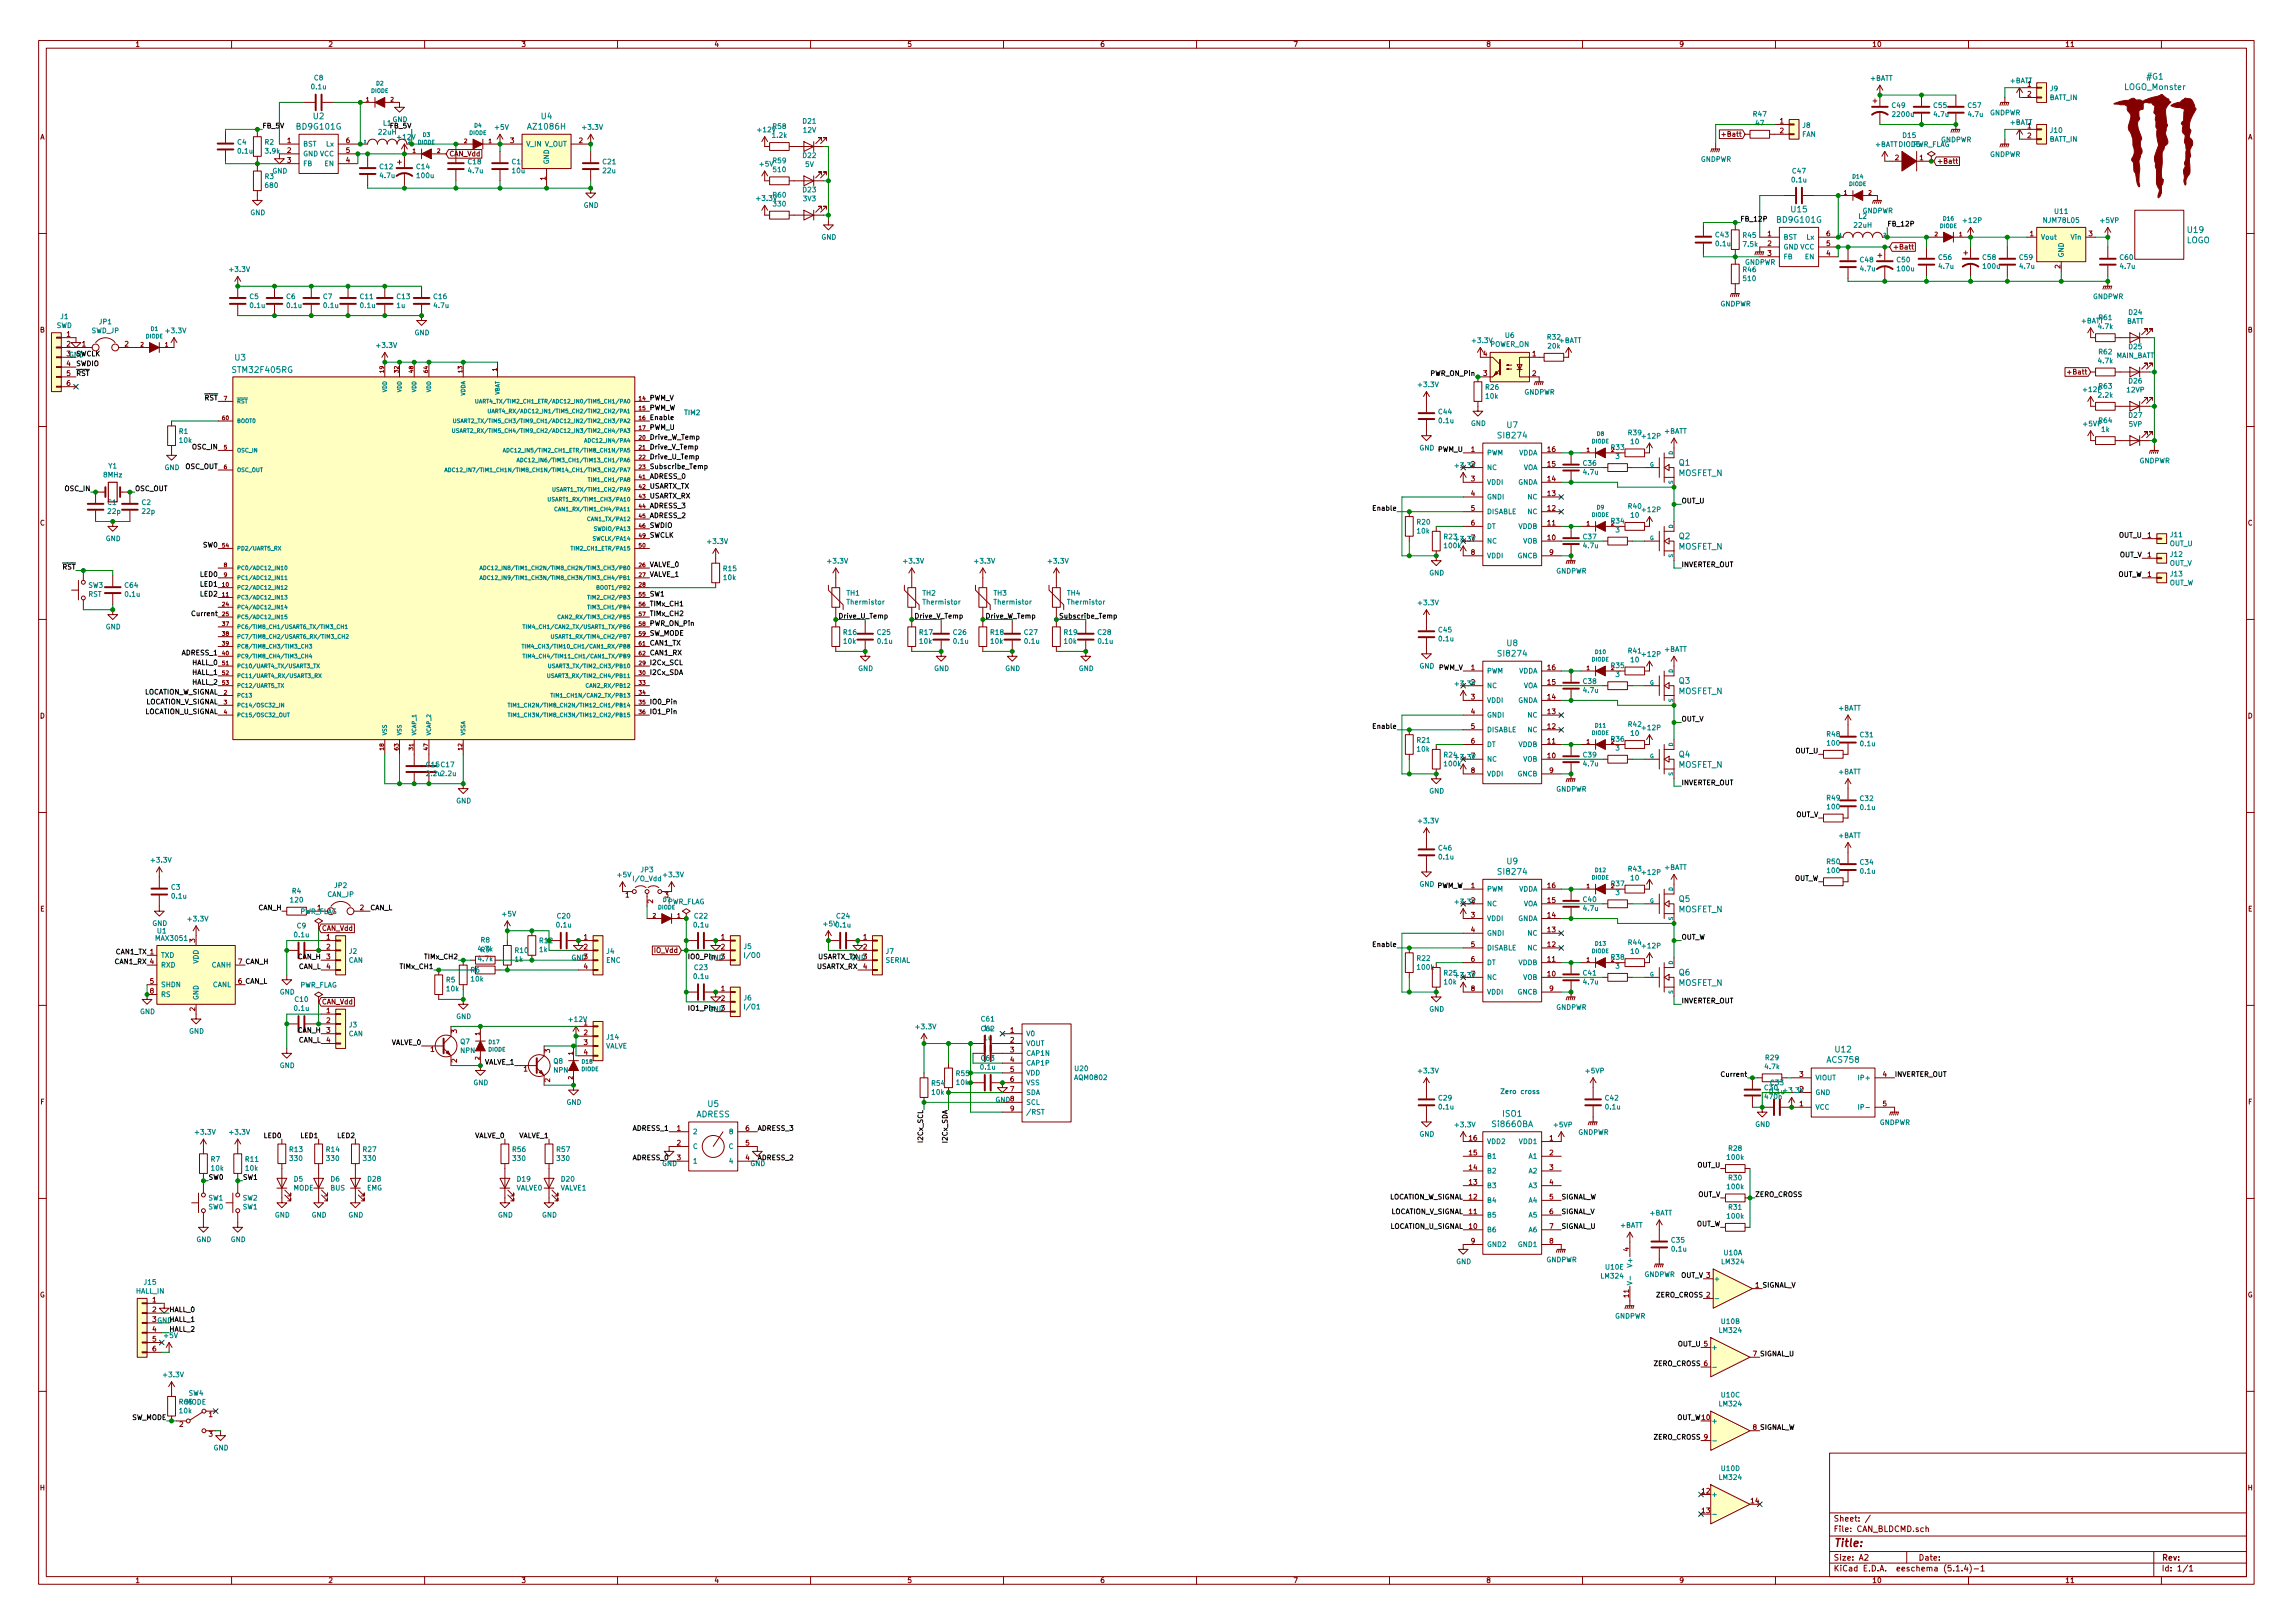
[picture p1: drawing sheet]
<svg xmlns="http://www.w3.org/2000/svg" width="297mm" height="210mm" viewBox="0 0 297 210" stroke-linecap="round" stroke-linejoin="round" font-family="sans-serif">
<defs><g id="words">
<text font-size="1.4" fill="#840000" x="237.5" y="200.4">Title:</text>
<g font-size="1.1" fill="#008484">
<text x="275.2" y="11.7">LOGO_Monster</text>
<text x="278.2" y="10.3">#G1</text>
<text x="38.5" y="16.8">BD9G101G</text>
<text x="40.6" y="15.4">U2</text>
<text x="68.5" y="16.8">AZ1086H</text>
<text x="70.1" y="15.4">U4</text>
<text x="230.3" y="28.8">BD9G101G</text>
<text x="232.1" y="27.5">U15</text>
<text x="283.2" y="31.5">LOGO</text>
<text x="283.4" y="30.2">U19</text>
<text x="30.4" y="46.7">U3</text>
<text x="30.3" y="48.3">STM32F405RG</text>
<text x="194.2" y="56.8">SI8274</text>
<text x="195.2" y="55.4">U7</text>
<text x="217.4" y="61.7">MOSFET_N</text>
<text x="217.5" y="60.3">Q1</text>
<text x="217.4" y="71.2">MOSFET_N</text>
<text x="217.5" y="69.8">Q2</text>
<text x="195.2" y="83.7">U8</text>
<text x="194.2" y="85">SI8274</text>
<text x="217.4" y="89.9">MOSFET_N</text>
<text x="217.5" y="88.6">Q3</text>
<text x="217.4" y="99.4">MOSFET_N</text>
<text x="217.5" y="98.1">Q4</text>
<text x="194.2" y="113.3">SI8274</text>
<text x="195.2" y="112">U9</text>
<text x="217.4" y="118.2">MOSFET_N</text>
<text x="217.5" y="116.8">Q5</text>
<text x="217.4" y="127.7">MOSFET_N</text>
<text x="217.5" y="126.4">Q6</text>
<text x="236.8" y="137.7">ACS758</text>
<text x="237.8" y="136.3">U12</text>
<text x="91.7" y="143.4">U5</text>
<text x="90.2" y="144.7">ADRESS</text>
<text x="193.5" y="146">Si8660BA</text>
<text x="194.7" y="144.7">ISO1</text>
</g>
<g font-size="1" fill="#840000">
<text x="237.5" y="197.1">Sheet: /</text>
<text x="237.5" y="203.6">KiCad E.D.A. eeschema (5.1.4)-1</text>
<text x="237.5" y="202.2">Size: A2</text>
<text x="237.5" y="198.5">File: CAN_BLDCMD.sch</text>
<text x="248.5" y="202.2">Date:</text>
<text x="280" y="202.2">Rev:</text>
<text x="280" y="203.6">Id: 1/1</text>
</g>
<g font-size=".9" fill="#840000">
<text x="17.5" y="6.1">1</text>
<text x="42.5" y="6.1">2</text>
<text x="67.5" y="6.1">3</text>
<text x="92.5" y="6.1">4</text>
<text x="117.5" y="6.1">5</text>
<text x="142.5" y="6.1">6</text>
<text x="167.5" y="6.1">7</text>
<text x="192.5" y="6.1">8</text>
<text x="217.5" y="6.1">9</text>
<text x="242.5" y="6.1">10</text>
<text x="262.6" y="11.2">1</text>
<text x="267.5" y="6.1">11</text>
<text x="223.4" y="17.7">+Batt</text>
<text x="230.6" y="16">1</text>
<text x="230.6" y="17.3">2</text>
<text x="262.6" y="16.6">1</text>
<text x="262.6" y="17.9">2</text>
<text x="262.6" y="12.5">2</text>
<text x="5.2" y="18.1">A</text>
<text x="37.2" y="18.5">1</text>
<text x="37.2" y="19.8">2</text>
<text x="37.2" y="21.1">3</text>
<text x="44.8" y="21.1">4</text>
<text x="44.8" y="19.8">5</text>
<text x="44.8" y="18.5">6</text>
<text x="58.2" y="20.3">CAN_Vdd</text>
<text x="66.1" y="18.5">3</text>
<text x="70.7" y="23.3" transform="rotate(-90 70.7 23.3)">1</text>
<text x="75" y="18.5">2</text>
<text x="245.5" y="20.8">2</text>
<text x="248.7" y="20.8">1</text>
<text x="250.9" y="21.2">+Batt</text>
<text x="291.2" y="18.1">A</text>
<text x="229" y="30.6">1</text>
<text x="229" y="31.9">2</text>
<text x="229" y="33.1">3</text>
<text x="236.6" y="33.1">4</text>
<text x="236.6" y="31.9">5</text>
<text x="236.6" y="30.6">6</text>
<text x="245.2" y="32.3">+Batt</text>
<text x="263" y="30.6">1</text>
<text x="266.9" y="34.8" transform="rotate(-90 266.9 34.8)">2</text>
<text x="270.6" y="30.6">3</text>
<text x="5.2" y="43.1">B</text>
<text x="8.6" y="43.6">1</text>
<text x="8.6" y="44.9">2</text>
<text x="8.6" y="47.4">4</text>
<text x="10.6" y="44.9">1</text>
<text x="16.2" y="44.9">2</text>
<text x="192.2" y="46.2">4</text>
<text x="198.5" y="46.2">1</text>
<text x="291.2" y="43.1">B</text>
<text x="8.6" y="48.7">5</text>
<text x="8.6" y="50">6</text>
<text x="192.2" y="48.7">3</text>
<text x="198.5" y="48.7">2</text>
<text x="268.2" y="48.5">+Batt</text>
<text x="190.6" y="58.5">1</text>
<text x="200.5" y="58.5">16</text>
<text x="190.6" y="62.4">3</text>
<text x="190.6" y="64.3">4</text>
<text x="200.5" y="64.3">13</text>
<text x="200.5" y="62.4">14</text>
<text x="200.5" y="60.4">15</text>
<text x="5.2" y="68.1">C</text>
<text x="190.6" y="66.2">5</text>
<text x="190.6" y="68.1">6</text>
<text x="190.6" y="71.9">8</text>
<text x="200.5" y="70">10</text>
<text x="200.5" y="68.1">11</text>
<text x="200.5" y="66.2">12</text>
<text x="200.7" y="71.9">9</text>
<text x="278.2" y="69.7">1</text>
<text x="291.2" y="68.1">C</text>
<text x="278.2" y="74.7">1</text>
<text x="278.2" y="72.2">1</text>
<text x="190.6" y="86.8">1</text>
<text x="200.5" y="88.7">15</text>
<text x="200.5" y="86.8">16</text>
<text x="5.2" y="93.1">D</text>
<text x="190.6" y="90.6">3</text>
<text x="190.6" y="92.5">4</text>
<text x="190.6" y="94.4">5</text>
<text x="200.5" y="94.4">12</text>
<text x="200.5" y="92.5">13</text>
<text x="200.5" y="90.6">14</text>
<text x="291.2" y="93.1">D</text>
<text x="190.6" y="96.3">6</text>
<text x="190.6" y="100.1">8</text>
<text x="200.5" y="98.2">10</text>
<text x="200.5" y="96.3">11</text>
<text x="200.7" y="100.1">9</text>
<text x="5.2" y="118.1">E</text>
<text x="41.1" y="117.9">1</text>
<text x="46.6" y="117.9">2</text>
<text x="81" y="116.3">1</text>
<text x="84.6" y="117" transform="rotate(-90 84.6 117)">2</text>
<text x="86.1" y="116.3">3</text>
<text x="190.6" y="115.1">1</text>
<text x="190.6" y="118.9">3</text>
<text x="200.5" y="118.9">14</text>
<text x="200.5" y="117">15</text>
<text x="200.5" y="115.1">16</text>
<text x="291.2" y="118.1">E</text>
<text x="25.3" y="122.1" transform="rotate(-90 25.3 122.1)">3</text>
<text x="41.7" y="120.6">CAN_Vdd</text>
<text x="42.3" y="121.7">1</text>
<text x="42.3" y="123">2</text>
<text x="42.3" y="124.3">3</text>
<text x="42.3" y="125.5">4</text>
<text x="74" y="124.4">GND3</text>
<text x="75.6" y="121.7">1</text>
<text x="75.6" y="123">2</text>
<text x="75.6" y="125.5">4</text>
<text x="84.8" y="123.4">IO_Vdd</text>
<text x="93.4" y="121.7">1</text>
<text x="93.4" y="123">2</text>
<text x="111.8" y="121.7">1</text>
<text x="111.8" y="123">2</text>
<text x="111.8" y="125.5">4</text>
<text x="190.6" y="120.8">4</text>
<text x="190.6" y="122.7">5</text>
<text x="190.6" y="124.6">6</text>
<text x="200.5" y="124.6">11</text>
<text x="200.5" y="122.7">12</text>
<text x="200.5" y="120.8">13</text>
<text x="19.4" y="127.4">5</text>
<text x="19.4" y="128.7">8</text>
<text x="25.3" y="131" transform="rotate(-90 25.3 131)">2</text>
<text x="41.7" y="130.1">CAN_Vdd</text>
<text x="42.3" y="131.2">1</text>
<text x="93.4" y="128.4">1</text>
<text x="93.4" y="129.7">2</text>
<text x="190.6" y="128.4">8</text>
<text x="200.5" y="126.5">10</text>
<text x="200.7" y="128.4">9</text>
<text x="42.3" y="132.5">2</text>
<text x="42.3" y="133.8">3</text>
<text x="42.3" y="135.1">4</text>
<text x="55.8" y="136.3">1</text>
<text x="59.2" y="137.6" transform="rotate(-90 59.2 137.6)">2</text>
<text x="59.2" y="133.8" transform="rotate(-90 59.2 133.8)">3</text>
<text x="71.2" y="136.4" transform="rotate(-90 71.2 136.4)">3</text>
<text x="75.6" y="132.8">1</text>
<text x="75.6" y="134.1">2</text>
<text x="75.6" y="135.4">3</text>
<text x="75.6" y="136.6">4</text>
<text x="130.9" y="133.8">1</text>
<text x="130.9" y="135.1">2</text>
<text x="130.9" y="136.3">3</text>
<text x="130.9" y="137.6">4</text>
<text x="5.2" y="143.1">F</text>
<text x="67.9" y="138.8">1</text>
<text x="71.2" y="140.2" transform="rotate(-90 71.2 140.2)">2</text>
<text x="128.9" y="142.8">GND8</text>
<text x="130.9" y="138.9">5</text>
<text x="130.9" y="140.1">6</text>
<text x="130.9" y="141.4">7</text>
<text x="130.9" y="143.9">9</text>
<text x="233.1" y="143.3">1</text>
<text x="233.1" y="139.5">3</text>
<text x="243.9" y="139.5">4</text>
<text x="243.9" y="143.3">5</text>
<text x="291.2" y="143.1">F</text>
<text x="87.7" y="146.5">1</text>
<text x="87.7" y="148.4">2</text>
<text x="96.6" y="148.4">5</text>
<text x="96.6" y="146.5">6</text>
<text x="190.3" y="149.7">15</text>
<text x="190.3" y="147.8">16</text>
<text x="200.7" y="147.8">1</text>
<text x="200.7" y="149.7">2</text>
<text x="87.7" y="150.3">3</text>
<text x="96.6" y="150.3">4</text>
<text x="190.3" y="155.4">12</text>
<text x="190.3" y="153.5">13</text>
<text x="190.3" y="151.6">14</text>
<text x="200.7" y="151.6">3</text>
<text x="200.7" y="153.5">4</text>
<text x="200.7" y="155.4">5</text>
<text x="190.3" y="159.2">10</text>
<text x="190.3" y="157.3">11</text>
<text x="190.6" y="161.1">9</text>
<text x="200.7" y="157.3">6</text>
<text x="200.7" y="159.2">7</text>
<text x="200.7" y="161.1">8</text>
<text x="211" y="162.1" transform="rotate(-90 211 162.1)">4</text>
<text x="5.2" y="168.1">G</text>
<text x="19.8" y="168.7">1</text>
<text x="19.8" y="170">2</text>
<text x="19.8" y="172.5">4</text>
<text x="19.8" y="173.8">5</text>
<text x="211" y="168.1" transform="rotate(-90 211 168.1)">11</text>
<text x="291.2" y="168.1">G</text>
<text x="19.8" y="175.1">6</text>
<text x="23.3" y="184.8">2</text>
<text x="27.1" y="183.6">1</text>
<text x="27.1" y="186.1">3</text>
<text x="5.2" y="193.1">H</text>
<text x="220.5" y="193.5">12</text>
<text x="220.5" y="196">13</text>
<text x="226.8" y="194.7">14</text>
<text x="291.2" y="193.1">H</text>
<text x="17.5" y="205.1">1</text>
<text x="42.5" y="205.1">2</text>
<text x="67.5" y="205.1">3</text>
<text x="92.5" y="205.1">4</text>
<text x="117.5" y="205.1">5</text>
<text x="142.5" y="205.1">6</text>
<text x="167.5" y="205.1">7</text>
<text x="192.5" y="205.1">8</text>
<text x="217.5" y="205.1">9</text>
<text x="242.5" y="205.1">10</text>
<text x="267.5" y="205.1">11</text>
</g>
<g font-size=".9" fill="#008484">
<text x="40.4" y="11.6">0.1u</text>
<text x="40.7" y="10.4">C8</text>
<text x="242.3" y="10.5">+BATT</text>
<text x="260.4" y="10.8">+BATT</text>
<text x="265.6" y="11.8">J9</text>
<text x="49.1" y="17.4">22uH</text>
<text x="49.7" y="16.3">L1</text>
<text x="50.8" y="15.8">GND</text>
<text x="64.2" y="16.8">+5V</text>
<text x="75.5" y="16.8">+3.3V</text>
<text x="98.2" y="17.1">+12V</text>
<text x="100.1" y="17.9">1.2k</text>
<text x="100.2" y="16.7">R58</text>
<text x="104" y="16">D21</text>
<text x="104.1" y="17.2">12V</text>
<text x="227.2" y="15.1">R47</text>
<text x="227.5" y="16.3">47</text>
<text x="233.4" y="17.7">FAN</text>
<text x="233.5" y="16.6">J8</text>
<text x="245.1" y="14">C49</text>
<text x="245.3" y="15.1">2200u</text>
<text x="246.5" y="17.9">D15</text>
<text x="250.5" y="14">C55</text>
<text x="250.6" y="15.1">4.7u</text>
<text x="255" y="14">C57</text>
<text x="255" y="15.1">4.7u</text>
<text x="257.8" y="14.9">GNDPWR</text>
<text x="260.4" y="16.2">+BATT</text>
<text x="265.5" y="13">BATT_IN</text>
<text x="265.6" y="17.2">J10</text>
<text x="30.8" y="18.7">C4</text>
<text x="30.9" y="19.9">0.1u</text>
<text x="34.3" y="18.7">R2</text>
<text x="34.3" y="23.2">R3</text>
<text x="34.4" y="19.9">3.9k</text>
<text x="35.3" y="22.5">GND</text>
<text x="39.2" y="19">BST</text>
<text x="39.2" y="20.3">GND VCC</text>
<text x="39.2" y="21.5">FB</text>
<text x="42.1" y="21.5">EN</text>
<text x="42.3" y="19">Lx</text>
<text x="49.2" y="21.9">C12</text>
<text x="49.3" y="23.1">4.7u</text>
<text x="51.5" y="18.1">+12V</text>
<text x="54" y="21.9">C14</text>
<text x="54.1" y="23.1">100u</text>
<text x="60.7" y="21.3">C18</text>
<text x="60.7" y="22.4">4.7u</text>
<text x="66.4" y="21.3">C19</text>
<text x="66.4" y="22.4">10u</text>
<text x="68.1" y="19">V_IN V_OUT</text>
<text x="71.1" y="21.3" transform="rotate(-90 71.1 21.3)">GND</text>
<text x="78.1" y="21.3">C21</text>
<text x="78.1" y="22.4">22u</text>
<text x="98.5" y="21.6">+5V</text>
<text x="100.2" y="21.1">R59</text>
<text x="100.2" y="22.3">510</text>
<text x="104" y="20.5">D22</text>
<text x="104.3" y="21.6">5V</text>
<text x="220.3" y="21">GNDPWR</text>
<text x="232.2" y="23.6">0.1u</text>
<text x="232.2" y="22.5">C47</text>
<text x="242.9" y="19">+BATT DIODE</text>
<text x="247.7" y="19">PWR_FLAG</text>
<text x="251.4" y="18.4">GNDPWR</text>
<text x="257.8" y="20.3">GNDPWR</text>
<text x="265.5" y="18.4">BATT_IN</text>
<text x="32.4" y="27.9">GND</text>
<text x="34.4" y="24.3">680</text>
<text x="75.6" y="26.9">GND</text>
<text x="98.1" y="26">+3.3V</text>
<text x="100.2" y="25.6">R60</text>
<text x="100.2" y="26.7">330</text>
<text x="104" y="24.9">D23</text>
<text x="104.1" y="26.1">3V3</text>
<text x="240.2" y="29.5">22uH</text>
<text x="240.8" y="28.3">L2</text>
<text x="241.2" y="27.6">GNDPWR</text>
<text x="254.4" y="28.9">+12P</text>
<text x="264.8" y="28.9">NJM78L05</text>
<text x="266.2" y="27.7">U11</text>
<text x="272.1" y="28.9">+5VP</text>
<text x="29.8" y="35.2">+3.3V</text>
<text x="106.4" y="31">GND</text>
<text x="222.3" y="30.7">C43</text>
<text x="222.3" y="31.9">0.1u</text>
<text x="225.8" y="35.2">R46</text>
<text x="225.8" y="30.8">R45</text>
<text x="225.9" y="32">7.5k</text>
<text x="226" y="34.3">GNDPWR</text>
<text x="231" y="31">BST</text>
<text x="231" y="32.3">GND VCC</text>
<text x="231" y="33.6">FB</text>
<text x="233.8" y="33.6">EN</text>
<text x="234" y="31">Lx</text>
<text x="241" y="34">C48</text>
<text x="241.1" y="35.1">4.7u</text>
<text x="245.8" y="34">C50</text>
<text x="245.8" y="35.1">100u</text>
<text x="251.2" y="33.7">C56</text>
<text x="251.2" y="34.8">4.7u</text>
<text x="256.9" y="33.7">C58</text>
<text x="257" y="34.8">100u</text>
<text x="261.6" y="33.7">C59</text>
<text x="261.7" y="34.8">4.7u</text>
<text x="264.4" y="31">Vout</text>
<text x="267.3" y="33.4" transform="rotate(-90 267.3 33.4)">GND</text>
<text x="268.3" y="31">Vin</text>
<text x="274.7" y="33.7">C60</text>
<text x="274.7" y="34.8">4.7u</text>
<text x="7.9" y="41.3">J1</text>
<text x="32.4" y="38.7">C5</text>
<text x="32.5" y="39.9">0.1u</text>
<text x="37.1" y="38.7">C6</text>
<text x="37.2" y="39.9">0.1u</text>
<text x="41.9" y="38.7">C7</text>
<text x="42" y="39.9">0.1u</text>
<text x="46.7" y="38.7">C11</text>
<text x="46.7" y="39.9">0.1u</text>
<text x="51.4" y="39.9">1u</text>
<text x="51.4" y="38.7">C13</text>
<text x="56.2" y="38.7">C16</text>
<text x="56.3" y="39.9">4.7u</text>
<text x="222.8" y="39.7">GNDPWR</text>
<text x="225.9" y="36.4">510</text>
<text x="269.6" y="41.9">+BATT</text>
<text x="271.1" y="38.7">GNDPWR</text>
<text x="271.9" y="41.5">R61</text>
<text x="275.4" y="41.9">BATT</text>
<text x="275.8" y="40.8">D24</text>
<text x="7.3" y="42.5">SWD</text>
<text x="11.8" y="43.2">SWD_JP</text>
<text x="12.9" y="42">JP1</text>
<text x="21.6" y="43.2">+3.3V</text>
<text x="48.9" y="45.1">+3.3V</text>
<text x="53.7" y="43.4">GND</text>
<text x="190.8" y="44.4">+3.3V</text>
<text x="193" y="44.9">POWER_ON</text>
<text x="195" y="43.8">U6</text>
<text x="200.5" y="44">R32</text>
<text x="200.6" y="45.2">20k</text>
<text x="202" y="44.4">+BATT</text>
<text x="271.9" y="42.6">4.7k</text>
<text x="271.9" y="47.1">4.7k</text>
<text x="271.9" y="45.9">R62</text>
<text x="274.1" y="46.4">MAIN_BATT</text>
<text x="275.8" y="45.2">D25</text>
<text x="183.8" y="50.1">+3.3V</text>
<text x="186.4" y="53.7">C44</text>
<text x="192.5" y="50.5">R26</text>
<text x="192.5" y="51.6">10k</text>
<text x="197.4" y="51.1">GNDPWR</text>
<text x="270" y="50.8">+12P</text>
<text x="271.9" y="51.5">2.2k</text>
<text x="271.9" y="50.3">R63</text>
<text x="275.6" y="50.8">12VP</text>
<text x="275.8" y="49.7">D26</text>
<text x="23.2" y="56.2">R1</text>
<text x="23.3" y="57.4">10k</text>
<text x="186.4" y="54.8">0.1u</text>
<text x="190.5" y="55.2">GND</text>
<text x="192.6" y="59">PWM</text>
<text x="196.7" y="59">VDDA</text>
<text x="208.7" y="58.3">R33</text>
<text x="209.3" y="59.4">3</text>
<text x="211" y="56.4">R39</text>
<text x="211.3" y="57.5">10</text>
<text x="212.8" y="56.8">+12P</text>
<text x="215.6" y="56.2">+BATT</text>
<text x="269.9" y="55.2">+5VP</text>
<text x="271.9" y="54.8">R64</text>
<text x="272.2" y="56">1k</text>
<text x="275.8" y="55.3">5VP</text>
<text x="275.8" y="54.1">D27</text>
<text x="13.4" y="61.8">8MHz</text>
<text x="13.9" y="65.4">C1</text>
<text x="14.1" y="60.7">Y1</text>
<text x="18.4" y="65.4">C2</text>
<text x="21.3" y="60.9">GND</text>
<text x="192.6" y="60.9">NC</text>
<text x="192.6" y="62.8">VDDI</text>
<text x="192.6" y="64.7">GNDI</text>
<text x="196.6" y="62.8">GNDA</text>
<text x="197.3" y="60.9">VOA</text>
<text x="197.9" y="64.7">NC</text>
<text x="205.1" y="60.3">C36</text>
<text x="205.2" y="61.5">4.7u</text>
<text x="211" y="65.9">R40</text>
<text x="277.1" y="60">GNDPWR</text>
<text x="13.7" y="70.1">GND</text>
<text x="14" y="66.6">22p</text>
<text x="18.5" y="66.6">22p</text>
<text x="91.7" y="70.5">+3.3V</text>
<text x="183.6" y="68">R20</text>
<text x="183.6" y="69.1">10k</text>
<text x="187.1" y="69.9">R23</text>
<text x="187.2" y="71">100k</text>
<text x="192.6" y="66.6">DISABLE</text>
<text x="192.6" y="68.5">DT</text>
<text x="192.6" y="70.4">NC</text>
<text x="196.7" y="68.5">VDDB</text>
<text x="197.3" y="70.4">VOB</text>
<text x="197.9" y="66.6">NC</text>
<text x="205.1" y="69.9">C37</text>
<text x="205.2" y="71">4.7u</text>
<text x="208.7" y="67.8">R34</text>
<text x="209.3" y="69">3</text>
<text x="211.3" y="67.1">10</text>
<text x="212.8" y="66.3">+12P</text>
<text x="281.1" y="70.7">OUT_U</text>
<text x="281.2" y="69.6">J11</text>
<text x="11.4" y="77.3">RST</text>
<text x="11.5" y="76.1">SW3</text>
<text x="16.2" y="76.1">C64</text>
<text x="16.3" y="77.3">0.1u</text>
<text x="93.7" y="74">R15</text>
<text x="93.8" y="75.1">10k</text>
<text x="107.3" y="73">+3.3V</text>
<text x="109.7" y="77.2">TH1</text>
<text x="117.1" y="73">+3.3V</text>
<text x="119.5" y="77.2">TH2</text>
<text x="126.3" y="73">+3.3V</text>
<text x="128.7" y="77.2">TH3</text>
<text x="135.9" y="73">+3.3V</text>
<text x="138.3" y="77.2">TH4</text>
<text x="185.1" y="74.5">GND</text>
<text x="192.6" y="72.3">VDDI</text>
<text x="196.6" y="72.3">GNCB</text>
<text x="201.6" y="74.3">GNDPWR</text>
<text x="281" y="75.8">OUT_W</text>
<text x="281" y="73.3">OUT_V</text>
<text x="281.2" y="74.7">J13</text>
<text x="281.2" y="72.1">J12</text>
<text x="13.7" y="81.5">GND</text>
<text x="109.3" y="82.2">R16</text>
<text x="109.3" y="83.4">10k</text>
<text x="109.8" y="78.3">Thermistor</text>
<text x="113.7" y="82.2">C25</text>
<text x="113.7" y="83.4">0.1u</text>
<text x="119.1" y="82.2">R17</text>
<text x="119.2" y="83.4">10k</text>
<text x="119.7" y="78.3">Thermistor</text>
<text x="123.5" y="82.2">C26</text>
<text x="123.6" y="83.4">0.1u</text>
<text x="128.3" y="82.2">R18</text>
<text x="128.4" y="83.4">10k</text>
<text x="128.9" y="78.3">Thermistor</text>
<text x="132.7" y="82.2">C27</text>
<text x="132.8" y="83.4">0.1u</text>
<text x="137.9" y="82.2">R19</text>
<text x="137.9" y="83.4">10k</text>
<text x="138.4" y="78.3">Thermistor</text>
<text x="142.3" y="82.2">C28</text>
<text x="142.3" y="83.4">0.1u</text>
<text x="183.8" y="78.4">+3.3V</text>
<text x="186.4" y="81.9">C45</text>
<text x="186.4" y="83.1">0.1u</text>
<text x="111.2" y="86.9">GND</text>
<text x="121" y="86.9">GND</text>
<text x="130.2" y="86.9">GND</text>
<text x="139.7" y="86.9">GND</text>
<text x="192.6" y="87.2">PWM</text>
<text x="192.6" y="89.1">NC</text>
<text x="196.7" y="87.2">VDDA</text>
<text x="197.3" y="89.1">VOA</text>
<text x="205.1" y="88.6">C38</text>
<text x="205.2" y="89.7">4.7u</text>
<text x="208.7" y="86.5">R35</text>
<text x="209.3" y="87.7">3</text>
<text x="211" y="84.6">R41</text>
<text x="211.3" y="85.8">10</text>
<text x="212.8" y="85.1">+12P</text>
<text x="215.6" y="84.4">+BATT</text>
<text x="192.6" y="91.1">VDDI</text>
<text x="192.6" y="93">GNDI</text>
<text x="192.6" y="94.9">DISABLE</text>
<text x="196.6" y="91.1">GNDA</text>
<text x="197.9" y="94.9">NC</text>
<text x="197.9" y="93">NC</text>
<text x="211" y="94.2">R42</text>
<text x="211.3" y="95.3">10</text>
<text x="212.8" y="94.6">+12P</text>
<text x="236.7" y="95.4">R48</text>
<text x="238.2" y="92.1">+BATT</text>
<text x="241" y="95.5">C31</text>
<text x="55.3" y="99.4">C15 C17</text>
<text x="55.3" y="100.5">2.2u 2.2u</text>
<text x="183.6" y="96.2">R21</text>
<text x="183.6" y="97.4">10k</text>
<text x="187.1" y="98.1">R24</text>
<text x="187.2" y="99.3">100k</text>
<text x="192.6" y="96.8">DT</text>
<text x="192.6" y="98.7">NC</text>
<text x="192.6" y="100.6">VDDI</text>
<text x="196.6" y="100.6">GNCB</text>
<text x="196.7" y="96.8">VDDB</text>
<text x="197.3" y="98.7">VOB</text>
<text x="205.1" y="98.1">C39</text>
<text x="205.2" y="99.3">4.7u</text>
<text x="208.7" y="96.1">R36</text>
<text x="209.3" y="97.2">3</text>
<text x="236.8" y="96.6">100</text>
<text x="238.2" y="100.3">+BATT</text>
<text x="241.1" y="96.7">0.1u</text>
<text x="59.1" y="104.1">GND</text>
<text x="183.8" y="106.7">+3.3V</text>
<text x="185.1" y="102.8">GND</text>
<text x="201.6" y="102.6">GNDPWR</text>
<text x="236.7" y="103.7">R49</text>
<text x="236.8" y="104.8">100</text>
<text x="241" y="103.8">C32</text>
<text x="241.1" y="104.9">0.1u</text>
<text x="19.7" y="111.7">+3.3V</text>
<text x="80" y="113.6">+5V</text>
<text x="83" y="113">JP3</text>
<text x="86" y="113.6">+3.3V</text>
<text x="186.4" y="110.2">C46</text>
<text x="186.4" y="111.3">0.1u</text>
<text x="211" y="112.9">R43</text>
<text x="212.8" y="113.3">+12P</text>
<text x="215.6" y="112.7">+BATT</text>
<text x="236.7" y="111.9">R50</text>
<text x="236.8" y="113.1">100</text>
<text x="238.2" y="108.6">+BATT</text>
<text x="241" y="112">C34</text>
<text x="241.1" y="113.2">0.1u</text>
<text x="19.7" y="119.9">GND</text>
<text x="22.2" y="115.3">C3</text>
<text x="22.3" y="116.4">0.1u</text>
<text x="24.4" y="119.4">+3.3V</text>
<text x="37.7" y="116.9">120</text>
<text x="37.9" y="115.8">R4</text>
<text x="38.8" y="118.4">PWR_FLAG</text>
<text x="42.4" y="116.2">CAN_JP</text>
<text x="43.3" y="115">JP2</text>
<text x="65.1" y="118.7">+5V</text>
<text x="72.2" y="119">C20</text>
<text x="82.2" y="114.2">I/O_Vdd</text>
<text x="86.4" y="117.1">PWR_FLAG</text>
<text x="90" y="119">C22</text>
<text x="106.7" y="120">+5V0.1u</text>
<text x="108.4" y="119">C24</text>
<text x="192.6" y="115.5">PWM</text>
<text x="192.6" y="117.4">NC</text>
<text x="192.6" y="119.3">VDDI</text>
<text x="196.6" y="119.3">GNDA</text>
<text x="196.7" y="115.5">VDDA</text>
<text x="197.3" y="117.4">VOA</text>
<text x="205.1" y="116.8">C40</text>
<text x="205.2" y="118">4.7u</text>
<text x="208.7" y="114.8">R37</text>
<text x="209.3" y="116">3</text>
<text x="211.3" y="114.1">10</text>
<text x="20.3" y="121.9">MAX3051</text>
<text x="20.4" y="120.9">U1</text>
<text x="20.8" y="124.1">TXD</text>
<text x="20.8" y="125.3">RXD</text>
<text x="25.7" y="124.9" transform="rotate(-90 25.7 124.9)">VDD</text>
<text x="27.4" y="125.3">CANH</text>
<text x="38.2" y="121.4">0.1u</text>
<text x="38.5" y="120.3">C9</text>
<text x="45.1" y="124.7">CAN</text>
<text x="45.3" y="123.6">J2</text>
<text x="61" y="126">R6</text>
<text x="62" y="124.5">4.7k</text>
<text x="62" y="123.3">4.7k</text>
<text x="62.3" y="123.4">R9</text>
<text x="62.3" y="122.1">R8</text>
<text x="66.7" y="124.6">1k</text>
<text x="66.8" y="123.5">R10</text>
<text x="69.9" y="123.3">1k</text>
<text x="72.1" y="120.1">0.1u</text>
<text x="78.5" y="124.7">ENC</text>
<text x="78.6" y="123.6">J4</text>
<text x="89.9" y="120.1">0.1u</text>
<text x="90" y="125.7">C23</text>
<text x="96.4" y="122.9">J5</text>
<text x="96.6" y="124.1">I/O0</text>
<text x="114.7" y="124.7">SERIAL</text>
<text x="114.8" y="123.6">J7</text>
<text x="183.6" y="124.5">R22</text>
<text x="183.7" y="125.6">100k</text>
<text x="192.6" y="121.2">GNDI</text>
<text x="192.6" y="123.1">DISABLE</text>
<text x="192.6" y="125">DT</text>
<text x="196.7" y="125">VDDB</text>
<text x="197.9" y="123.1">NC</text>
<text x="197.9" y="121.2">NC</text>
<text x="208.7" y="124.3">R38</text>
<text x="209.3" y="125.5">3</text>
<text x="211" y="122.4">R44</text>
<text x="211.3" y="123.6">10</text>
<text x="212.8" y="122.9">+12P</text>
<text x="18.1" y="131.4">GND</text>
<text x="20.8" y="127.9">SHDN</text>
<text x="20.8" y="129.2">RS</text>
<text x="25.7" y="129.6" transform="rotate(-90 25.7 129.6)">GND</text>
<text x="27.5" y="127.9">CANL</text>
<text x="36.2" y="128.8">GND</text>
<text x="38.2" y="130.9">0.1u</text>
<text x="38.2" y="129.8">C10</text>
<text x="38.8" y="127.9">PWR_FLAG</text>
<text x="57.8" y="127.3">R5</text>
<text x="57.9" y="128.4">10k</text>
<text x="61.1" y="127.1">10k</text>
<text x="89.9" y="126.8">0.1u</text>
<text x="96.4" y="129.6">J6</text>
<text x="96.6" y="130.8">I/O1</text>
<text x="185.1" y="131.1">GND</text>
<text x="187.1" y="126.4">R25</text>
<text x="187.1" y="127.5">10k</text>
<text x="192.6" y="126.9">NC</text>
<text x="192.6" y="128.8">VDDI</text>
<text x="196.6" y="128.8">GNCB</text>
<text x="197.3" y="126.9">VOB</text>
<text x="201.6" y="130.8">GNDPWR</text>
<text x="205.1" y="126.4">C41</text>
<text x="205.2" y="127.5">4.7u</text>
<text x="24.5" y="133.9">GND</text>
<text x="45.1" y="134.2">CAN</text>
<text x="45.3" y="133.1">J3</text>
<text x="59.1" y="132">GND</text>
<text x="59.7" y="135.3">Q7</text>
<text x="59.7" y="136.4">NPN</text>
<text x="71.7" y="137.8">Q8</text>
<text x="73.8" y="132.4">+12V</text>
<text x="78.4" y="135.8">VALVE</text>
<text x="78.6" y="134.7">J14</text>
<text x="118.7" y="133.3">+3.3V</text>
<text x="127.1" y="133.6">C62</text>
<text x="127.1" y="132.3">C61</text>
<text x="127.1" y="137.4">C63</text>
<text x="127.4" y="134.8">1u</text>
<text x="127.4" y="133.5">1u</text>
<text x="132.9" y="134.2">V0</text>
<text x="132.9" y="135.5">VOUT</text>
<text x="132.9" y="136.8">CAP1N</text>
<text x="228.7" y="137.3">R29</text>
<text x="36.2" y="138.4">GND</text>
<text x="61.3" y="140.6">GND</text>
<text x="71.7" y="139">NPN</text>
<text x="73.4" y="143.1">GND</text>
<text x="120.7" y="140.7">R54</text>
<text x="120.8" y="141.8">10k</text>
<text x="123.9" y="139.4">R55</text>
<text x="123.9" y="140.5">10k</text>
<text x="127.1" y="138.6">0.1u</text>
<text x="132.9" y="138">CAP1P</text>
<text x="132.9" y="139.3">VDD</text>
<text x="132.9" y="140.6">VSS</text>
<text x="132.9" y="141.9">SDA</text>
<text x="132.9" y="143.1">SCL</text>
<text x="139.3" y="138.8">U20</text>
<text x="139.3" y="139.9">AQM0802</text>
<text x="183.8" y="139">+3.3V</text>
<text x="186.4" y="142.6">C29</text>
<text x="186.4" y="143.7">0.1u</text>
<text x="205.5" y="139">+5VP</text>
<text x="208" y="142.6">C42</text>
<text x="208" y="143.7">0.1u</text>
<text x="228.6" y="141.2">C30</text>
<text x="228.7" y="138.5">4.7k</text>
<text x="228.7" y="142.4">470n</text>
<text x="229.3" y="141.7">0.1u+3.3V</text>
<text x="229.4" y="140.6">C33</text>
<text x="233.1" y="141.4">2</text>
<text x="235.1" y="143.8">VCC</text>
<text x="235.1" y="141.9">GND</text>
<text x="235.1" y="139.9">VIOUT</text>
<text x="241" y="139.9">IP+</text>
<text x="241.2" y="143.8">IP-</text>
<text x="25.4" y="147">+3.3V</text>
<text x="29.8" y="147">+3.3V</text>
<text x="37.5" y="149.2">R13</text>
<text x="42.3" y="149.2">R14</text>
<text x="47.1" y="149.2">R27</text>
<text x="66.4" y="149.2">R56</text>
<text x="72.1" y="149.2">R57</text>
<text x="89.7" y="146.9">2</text>
<text x="89.7" y="148.8">C</text>
<text x="94.4" y="148.8">C</text>
<text x="94.6" y="146.9">8</text>
<text x="132.9" y="144.4">/RST</text>
<text x="183.9" y="147.3">GND</text>
<text x="188.6" y="146">+3.3V</text>
<text x="192.6" y="148.2">VDD2</text>
<text x="196.8" y="148.2">VDD1</text>
<text x="201.3" y="146">+5VP</text>
<text x="204.4" y="147">GNDPWR</text>
<text x="224" y="149.1">R28</text>
<text x="227.4" y="146">GND</text>
<text x="243.5" y="145.7">GNDPWR</text>
<text x="27" y="155.5">SW1</text>
<text x="27.3" y="150.5">R7</text>
<text x="27.4" y="151.7">10k</text>
<text x="31.5" y="155.5">SW2</text>
<text x="31.8" y="150.5">R11</text>
<text x="31.9" y="151.7">10k</text>
<text x="37.6" y="150.4">330</text>
<text x="38" y="154.2">MODE</text>
<text x="38.1" y="153.1">D5</text>
<text x="42.4" y="150.4">330</text>
<text x="42.8" y="154.2">BUS</text>
<text x="42.9" y="153.1">D6</text>
<text x="47.1" y="150.4">330</text>
<text x="47.5" y="154.2">EMG</text>
<text x="47.7" y="153.1">D28</text>
<text x="66.5" y="150.4">330</text>
<text x="66.9" y="154.2">VALVE0</text>
<text x="67" y="153.1">D19</text>
<text x="72.2" y="150.4">330</text>
<text x="72.6" y="154.2">VALVE1</text>
<text x="72.7" y="153.1">D20</text>
<text x="89.7" y="150.7">1</text>
<text x="94.6" y="150.7">4</text>
<text x="97.2" y="151.1">GND</text>
<text x="192.6" y="155.8">B4</text>
<text x="192.6" y="153.9">B3</text>
<text x="192.6" y="152">B2</text>
<text x="192.6" y="150.1">B1</text>
<text x="198.1" y="150.1">A1</text>
<text x="198.1" y="152">A2</text>
<text x="198.1" y="153.9">A3</text>
<text x="198.1" y="155.8">A4</text>
<text x="223.8" y="154.1">100k</text>
<text x="223.8" y="150.2">100k</text>
<text x="224" y="152.9">R30</text>
<text x="25.4" y="160.9">GND</text>
<text x="27" y="156.7">SW0</text>
<text x="29.9" y="160.9">GND</text>
<text x="31.5" y="156.7">SW1</text>
<text x="35.6" y="157.7">GND</text>
<text x="40.4" y="157.7">GND</text>
<text x="45.1" y="157.7">GND</text>
<text x="64.5" y="157.7">GND</text>
<text x="70.2" y="157.7">GND</text>
<text x="192.6" y="159.6">B6</text>
<text x="192.6" y="157.7">B5</text>
<text x="192.6" y="161.5">GND2</text>
<text x="196.7" y="161.5">GND1</text>
<text x="198.1" y="157.7">A5</text>
<text x="198.1" y="159.6">A6</text>
<text x="209.9" y="159">+BATT</text>
<text x="213.7" y="157.5">+BATT</text>
<text x="216.5" y="161">C35</text>
<text x="223.8" y="157.9">100k</text>
<text x="224" y="156.7">R31</text>
<text x="17.6" y="167.6">HALL_IN</text>
<text x="18.7" y="166.4">J15</text>
<text x="188.6" y="163.8">GND</text>
<text x="200.3" y="163.5">GNDPWR</text>
<text x="207.5" y="165.6">LM324</text>
<text x="208" y="164.5">U10E</text>
<text x="211.5" y="164" transform="rotate(-90 211.5 164)">V+</text>
<text x="213" y="165.4">GNDPWR</text>
<text x="216.6" y="162.1">0.1u</text>
<text x="222" y="166">+</text>
<text x="223.1" y="163.8">LM324</text>
<text x="223.3" y="162.6">U10A</text>
<text x="21.3" y="173.3">+5V</text>
<text x="209.2" y="170.8">GNDPWR</text>
<text x="222.8" y="172.7">LM324</text>
<text x="223" y="171.5">U10B</text>
<text x="21.2" y="178.4">+3.3V</text>
<text x="221.7" y="174.9">+</text>
<text x="23.3" y="181.9">R65</text>
<text x="23.3" y="183.1">10k</text>
<text x="24.1" y="182">MODE</text>
<text x="24.4" y="180.8">SW4</text>
<text x="221.7" y="184.4">+</text>
<text x="222.8" y="182.2">LM324</text>
<text x="223" y="181">U10C</text>
<text x="27.7" y="187.9">GND</text>
<text x="222.8" y="191.7">LM324</text>
<text x="223" y="190.6">U10D</text>
<text x="221.7" y="193.9">+</text>
</g>
<g font-size=".9">
<text x="34" y="16.6">FB_5V</text>
<text x="50.6" y="16.6">FB_5V</text>
<text x="225.4" y="28.7">FB_12P</text>
<text x="244.5" y="29.3">FB_12P</text>
<text x="8.6" y="46.2">3GND</text>
<text x="9.8" y="47.4">SWDIO</text>
<text x="9.8" y="46.2">SWCLK</text>
<text x="9.8" y="48.7">RST</text>
<text x="26.5" y="51.9">RST</text>
<text x="84.1" y="53.1">PWM_W</text>
<text x="84.1" y="51.9">PWM_V</text>
<text x="185.4" y="48.7">PWR_ON_Pin</text>
<text x="25" y="58.2">OSC_IN</text>
<text x="84.1" y="54.4">Enable</text>
<text x="84.1" y="55.7">PWM_U</text>
<text x="84.1" y="59.5">Drive_U_Temp</text>
<text x="84.1" y="58.2">Drive_V_Temp</text>
<text x="84.1" y="57">Drive_W_Temp</text>
<text x="183.9" y="58.4">GND PWM_U</text>
<text x="8.5" y="63.6">OSC_IN</text>
<text x="17.5" y="63.6">OSC_OUT</text>
<text x="24" y="60.8">OSC_OUT</text>
<text x="84.1" y="65.8">ADRESS_3</text>
<text x="84.1" y="62">ADRESS_0</text>
<text x="84.1" y="60.8">Subscribe_Temp</text>
<text x="84.1" y="64.6">USARTX_RX</text>
<text x="84.1" y="63.3">USARTX_TX</text>
<text x="217.8" y="65.2">OUT_U</text>
<text x="26.3" y="70.9">SW0</text>
<text x="84.1" y="69.7">SWCLK</text>
<text x="84.1" y="68.4">SWDIO</text>
<text x="84.1" y="67.1">ADRESS_2</text>
<text x="178.1" y="66.2">Enable</text>
<text x="274.5" y="69.7">OUT_U</text>
<text x="8.1" y="73.8">RST</text>
<text x="26" y="77.3">LED2</text>
<text x="26" y="76">LED1</text>
<text x="26" y="74.7">LED0</text>
<text x="84.1" y="74.7">VALVE_1</text>
<text x="84.1" y="73.5">VALVE_0</text>
<text x="84.1" y="77.3">SW1</text>
<text x="217.8" y="73.5">INVERTER_OUT</text>
<text x="274.3" y="74.7">OUT_W</text>
<text x="274.5" y="72.2">OUT_V</text>
<text x="25.1" y="79.8">Current</text>
<text x="84.1" y="81.1">PWR_ON_Pin</text>
<text x="84.1" y="82.4">SW_MODE</text>
<text x="84.1" y="83.6">CAN1_TX</text>
<text x="84.1" y="78.5">TIMx_CH1</text>
<text x="84.1" y="79.8">TIMx_CH2</text>
<text x="108.6" y="80.1">Drive_U_Temp</text>
<text x="118.4" y="80.1">Drive_V_Temp</text>
<text x="127.6" y="80.1">Drive_W_Temp</text>
<text x="137.2" y="80.1">Subscribe_Temp</text>
<text x="18.5" y="90">LOCATION_W_SIGNAL</text>
<text x="23.6" y="84.9">ADRESS_1</text>
<text x="24.9" y="86.2">HALL_0</text>
<text x="24.9" y="87.4">HALL_1</text>
<text x="24.9" y="88.7">HALL_2</text>
<text x="84.1" y="86.2">I2Cx_SCL</text>
<text x="84.1" y="87.4">I2Cx_SDA</text>
<text x="84.1" y="84.9">CAN1_RX</text>
<text x="183.9" y="86.6">GND PWM_V</text>
<text x="18.7" y="92.5">LOCATION_U_SIGNAL</text>
<text x="18.7" y="91.2">LOCATION_V_SIGNAL</text>
<text x="84.1" y="91.2">IO0_Pin</text>
<text x="84.1" y="92.5">IO1_Pin</text>
<text x="178.1" y="94.4">Enable</text>
<text x="217.8" y="93.5">OUT_V</text>
<text x="217.8" y="101.7">INVERTER_OUT</text>
<text x="232.6" y="97.6">OUT_U</text>
<text x="232.6" y="105.8">OUT_V</text>
<text x="33.5" y="117.9">CAN_H</text>
<text x="47.9" y="117.9">CAN_L</text>
<text x="183.9" y="114.9">GND PWM_W</text>
<text x="232.4" y="114.1">OUT_W</text>
<text x="14.9" y="124.9">CAN1_RX 4</text>
<text x="15" y="123.6">CAN1_TX 1</text>
<text x="30.9" y="124.9">7 CAN_H</text>
<text x="38.5" y="124.3">CAN_H</text>
<text x="38.6" y="125.5">CAN_L</text>
<text x="51.9" y="125.5">TIMx_CH1</text>
<text x="55.1" y="124.3">TIMx_CH2</text>
<text x="89.4" y="124.3">IO0_Pin</text>
<text x="91.8" y="124.4">GND3</text>
<text x="105.8" y="125.5">USARTX_RX</text>
<text x="105.9" y="124.3">USARTX_TX</text>
<text x="110.2" y="124.4">GND3</text>
<text x="178.1" y="122.7">Enable</text>
<text x="217.8" y="121.7">OUT_W</text>
<text x="30.9" y="127.4">6 CAN_L</text>
<text x="89.4" y="130.9">IO1_Pin</text>
<text x="91.8" y="131.1">GND3</text>
<text x="217.8" y="130">INVERTER_OUT</text>
<text x="38.5" y="133.8">CAN_H</text>
<text x="38.6" y="135.1">CAN_L</text>
<text x="50.7" y="135.4">VALVE_0</text>
<text x="62.7" y="137.9">VALVE_1</text>
<text x="223.2" y="139.5">Current</text>
<text x="245.4" y="139.5">INVERTER_OUT</text>
<text x="34.3" y="147.4">LED0</text>
<text x="39" y="147.4">LED1</text>
<text x="43.8" y="147.4">LED2</text>
<text x="61.5" y="147.4">VALVE_0</text>
<text x="67.2" y="147.4">VALVE_1</text>
<text x="82" y="146.5">ADRESS_1</text>
<text x="98.1" y="146.5">ADRESS_3</text>
<text x="119.6" y="147.9" transform="rotate(-90 119.6 147.9)">I2Cx_SCL</text>
<text x="122.7" y="148" transform="rotate(-90 122.7 148)">I2Cx_SDA</text>
<text x="27" y="152.8">SW0</text>
<text x="31.4" y="152.8">SW1</text>
<text x="82" y="150.3">ADRESS_0</text>
<text x="85.8" y="151.1">GND</text>
<text x="98.1" y="150.3">ADRESS_2</text>
<text x="179.8" y="155.4">LOCATION_W_SIGNAL</text>
<text x="202.2" y="155.4">SIGNAL_W</text>
<text x="219.9" y="151.3">OUT_U</text>
<text x="219.9" y="155.1">OUT_V</text>
<text x="227.3" y="155.1">ZERO_CROSS</text>
<text x="180" y="159.2">LOCATION_U_SIGNAL</text>
<text x="180" y="157.3">LOCATION_V_SIGNAL</text>
<text x="202.2" y="157.3">SIGNAL_V</text>
<text x="202.2" y="159.2">SIGNAL_U</text>
<text x="219.7" y="158.9">OUT_W</text>
<text x="217.7" y="165.5">OUT_V 3</text>
<text x="227.4" y="166.8">1 SIGNAL_V</text>
<text x="19.8" y="171.3">3GND</text>
<text x="21.9" y="170">HALL_0</text>
<text x="21.9" y="171.3">HALL_1</text>
<text x="21.9" y="172.5">HALL_2</text>
<text x="214.6" y="168.1">ZERO_CROSS 2</text>
<text x="214.2" y="177">ZERO_CROSS 6</text>
<text x="217.3" y="174.4">OUT_U 5</text>
<text x="227.1" y="175.7">7 SIGNAL_U</text>
<text x="17" y="184">SW_MODE</text>
<text x="217.2" y="184">OUT_W10</text>
<text x="227.1" y="185.2">8 SIGNAL_W</text>
<text x="214.2" y="186.5">ZERO_CROSS 9</text>
</g>
<g font-size=".9" fill="#0000c2">
<text x="88.6" y="53.8">TIM2</text>
<text x="194.3" y="141.7">Zero cross</text>
</g>
<g font-size=".9" fill="#000084">
<text x="188.6" y="60.6">+3.3V2</text>
<text x="188.6" y="70.1">+3.3V7</text>
<text x="188.6" y="88.9">+3.3V2</text>
<text x="188.6" y="98.4">+3.3V7</text>
<text x="188.6" y="117.1">+3.3V2</text>
<text x="188.6" y="126.7">+3.3V7</text>
</g>
<text font-size=".9" fill="#008400" x="69.9" y="122.2">R12</text>
<g font-size=".7" fill="#008484">
<text x="48.8" y="11.1">D2</text>
<text x="48.1" y="12">DIODE</text>
<text x="54.8" y="17.7">D3</text>
<text x="60.8" y="17.5">DIODE</text>
<text x="61.5" y="16.5">D4</text>
<text x="54.1" y="18.7">DIODE</text>
<text x="240" y="23.1">D14</text>
<text x="239.5" y="24.1">DIODE</text>
<text x="251.3" y="29.5">DIODE</text>
<text x="251.8" y="28.6">D16</text>
<text x="18.9" y="43.8">DIODE</text>
<text x="19.6" y="42.9">D1</text>
<text x="30.7" y="52.3">RST</text>
<text x="50.1" y="50.8" transform="rotate(-90 50.1 50.8)">VDD</text>
<text x="52" y="50.8" transform="rotate(-90 52 50.8)">VDD</text>
<text x="53.9" y="50.8" transform="rotate(-90 53.9 50.8)">VDD</text>
<text x="55.8" y="50.8" transform="rotate(-90 55.8 50.8)">VDD</text>
<text x="60.3" y="51.3" transform="rotate(-90 60.3 51.3)">VDDA</text>
<text x="63.4" y="52.3">UART4_TX/TIM2_CH1_ETR/ADC12_IN0/TIM5_CH1/PA0</text>
<text x="64.7" y="51.3" transform="rotate(-90 64.7 51.3)">VBAT</text>
<text x="65.2" y="53.5">UART4_RX/ADC12_IN1/TIM5_CH2/TIM2_CH2/PA1</text>
<text x="30.7" y="58.6">OSC_IN</text>
<text x="30.7" y="54.8">BOOT0</text>
<text x="61.1" y="56.1">USART2_RX/TIM5_CH4/TIM9_CH2/ADC12_IN3/TIM2_CH4/PA3</text>
<text x="61.2" y="54.8">USART2_TX/TIM5_CH3/TIM9_CH1/ADC12_IN2/TIM2_CH3/PA2</text>
<text x="66.8" y="58.6">ADC12_IN5/TIM2_CH1_ETR/TIM8_CH1N/PA5</text>
<text x="68.7" y="59.9">ADC12_IN6/TIM3_CH1/TIM13_CH1/PA6</text>
<text x="76.3" y="57.3">ADC12_IN4/PA4</text>
<text x="206.2" y="57.4">DIODE</text>
<text x="206.9" y="56.5">D8</text>
<text x="216.7" y="58.9" transform="rotate(-90 216.7 58.9)">D</text>
<text x="30.7" y="61.1">OSC_OUT</text>
<text x="60.5" y="61.1">ADC12_IN7/TIM1_CH1N/TIM8_CH1N/TIM14_CH1/TIM3_CH2/PA7</text>
<text x="71.9" y="65">USART1_RX/TIM1_CH3/PA10</text>
<text x="72.4" y="63.7">USART1_TX/TIM1_CH2/PA9</text>
<text x="76.7" y="62.4">TIM1_CH1/PA8</text>
<text x="206.9" y="66">D9</text>
<text x="213.7" y="60.4">G</text>
<text x="216.7" y="62.7" transform="rotate(-90 216.7 62.7)">S</text>
<text x="30.7" y="71.3">PD2/UART5_RX</text>
<text x="72.8" y="66.2">CAN1_RX/TIM1_CH4/PA11</text>
<text x="74.5" y="71.3">TIM2_CH1_ETR/PA15</text>
<text x="76.5" y="67.5">CAN1_TX/PA12</text>
<text x="77.2" y="70">SWCLK/PA14</text>
<text x="77.4" y="68.8">SWDIO/PA13</text>
<text x="206.2" y="66.9">DIODE</text>
<text x="208.7" y="68.1">2</text>
<text x="213.7" y="70">G</text>
<text x="216.7" y="68.4" transform="rotate(-90 216.7 68.4)">D</text>
<text x="30.7" y="76.4">PC2/ADC12_IN12</text>
<text x="30.7" y="77.7">PC3/ADC12_IN13</text>
<text x="30.7" y="73.8">PC0/ADC12_IN10</text>
<text x="30.7" y="75.1">PC1/ADC12_IN11</text>
<text x="64.5" y="73.8">ADC12_IN8/TIM1_CH2N/TIM8_CH2N/TIM3_CH3/PB0</text>
<text x="64.5" y="75.1">ADC12_IN9/TIM1_CH3N/TIM8_CH3N/TIM3_CH4/PB1</text>
<text x="76.7" y="77.7">TIM2_CH2/PB3</text>
<text x="77.7" y="76.4">BOOT1/PB2</text>
<text x="216.7" y="72.2" transform="rotate(-90 216.7 72.2)">S</text>
<text x="30.7" y="78.9">PC4/ADC12_IN14</text>
<text x="30.7" y="80.2">PC5/ADC12_IN15</text>
<text x="30.7" y="81.5">PC6/TIM8_CH1/USART6_TX/TIM3_CH1</text>
<text x="30.7" y="82.7">PC7/TIM8_CH2/USART6_RX/TIM3_CH2</text>
<text x="69" y="81.5">TIM4_CH1/CAN2_TX/USART1_TX/PB6</text>
<text x="72.3" y="82.7">USART1_RX/TIM4_CH2/PB7</text>
<text x="73.2" y="80.2">CAN2_RX/TIM3_CH2/PB5</text>
<text x="76.7" y="78.9">TIM3_CH1/PB4</text>
<text x="30.7" y="84">PC8/TIM8_CH3/TIM3_CH3</text>
<text x="30.7" y="85.3">PC9/TIM8_CH4/TIM3_CH4</text>
<text x="30.7" y="86.5">PC10/UART4_TX/USART3_TX</text>
<text x="30.7" y="87.8">PC11/UART4_RX/USART3_RX</text>
<text x="30.7" y="89.1">PC12/UART5_TX</text>
<text x="69.2" y="84">TIM4_CH3/TIM10_CH1/CAN1_RX/PB8</text>
<text x="69.3" y="85.3">TIM4_CH4/TIM11_CH1/CAN1_TX/PB9</text>
<text x="71.9" y="87.8">USART3_RX/TIM2_CH4/PB11</text>
<text x="72" y="86.5">USART3_TX/TIM2_CH3/PB10</text>
<text x="76.5" y="89.1">CAN2_RX/PB12</text>
<text x="206.2" y="85.7">DIODE</text>
<text x="206.7" y="84.7">D10</text>
<text x="208.7" y="86.8">2</text>
<text x="213.7" y="88.7">G</text>
<text x="216.7" y="87.2" transform="rotate(-90 216.7 87.2)">D</text>
<text x="30.7" y="90.4">PC13</text>
<text x="30.7" y="91.6">PC14/OSC32_IN</text>
<text x="30.7" y="92.9">PC15/OSC32_OUT</text>
<text x="50.1" y="95.3" transform="rotate(-90 50.1 95.3)">VSS</text>
<text x="52" y="95.3" transform="rotate(-90 52 95.3)">VSS</text>
<text x="53.9" y="95.3" transform="rotate(-90 53.9 95.3)">VCAP_1</text>
<text x="55.8" y="95.3" transform="rotate(-90 55.8 95.3)">VCAP_2</text>
<text x="60.3" y="95.3" transform="rotate(-90 60.3 95.3)">VSSA</text>
<text x="67.7" y="91.6">TIM1_CH2N/TIM8_CH2N/TIM12_CH1/PB14</text>
<text x="67.7" y="92.9">TIM1_CH3N/TIM8_CH3N/TIM12_CH2/PB15</text>
<text x="72.4" y="90.4">TIM1_CH1N/CAN2_TX/PB13</text>
<text x="206.2" y="95.2">DIODE</text>
<text x="206.7" y="94.2">D11</text>
<text x="216.7" y="91" transform="rotate(-90 216.7 91)">S</text>
<text x="213.7" y="98.2">G</text>
<text x="216.7" y="100.5" transform="rotate(-90 216.7 100.5)">S</text>
<text x="216.7" y="96.7" transform="rotate(-90 216.7 96.7)">D</text>
<text x="206.2" y="113.9">DIODE</text>
<text x="206.7" y="113">D12</text>
<text x="85.2" y="117.8">DIODE</text>
<text x="85.9" y="116.8">D7</text>
<text x="213.7" y="117">G</text>
<text x="216.7" y="119.2" transform="rotate(-90 216.7 119.2)">S</text>
<text x="216.7" y="115.4" transform="rotate(-90 216.7 115.4)">D</text>
<text x="206.2" y="123.5">DIODE</text>
<text x="206.7" y="122.5">D13</text>
<text x="208.7" y="124.6">2</text>
<text x="216.7" y="125" transform="rotate(-90 216.7 125)">D</text>
<text x="213.7" y="126.5">G</text>
<text x="216.7" y="128.7" transform="rotate(-90 216.7 128.7)">S</text>
<text x="63.3" y="136.2">DIODE</text>
<text x="63.3" y="135.2">D17</text>
<text x="75.4" y="137.8">D18</text>
<text x="75.3" y="138.8">DIODE</text>
</g>
<g font-size=".7" fill="#840000">
<text x="47.4" y="13.1">1</text>
<text x="50.6" y="13.1">2</text>
<text x="53.5" y="19.8">1</text>
<text x="56.6" y="19.8">2</text>
<text x="60.1" y="18.5">2</text>
<text x="63.3" y="18.5">1</text>
<text x="238.9" y="25.2">1</text>
<text x="242.1" y="25.2">2</text>
<text x="250.6" y="30.6">2</text>
<text x="253.8" y="30.6">1</text>
<text x="18.2" y="44.9">2</text>
<text x="21.4" y="44.9">1</text>
<text x="29" y="51.9">7</text>
<text x="49.7" y="48.3" transform="rotate(-90 49.7 48.3)">19</text>
<text x="51.6" y="48.3" transform="rotate(-90 51.6 48.3)">32</text>
<text x="53.5" y="48.3" transform="rotate(-90 53.5 48.3)">48</text>
<text x="55.4" y="48.3" transform="rotate(-90 55.4 48.3)">64</text>
<text x="59.9" y="48.3" transform="rotate(-90 59.9 48.3)">13</text>
<text x="64.3" y="48.1" transform="rotate(-90 64.3 48.1)">1</text>
<text x="82.8" y="51.9">14</text>
<text x="82.8" y="53.1">15</text>
<text x="28.8" y="54.4">60</text>
<text x="29" y="58.2">5</text>
<text x="82.8" y="54.4">16</text>
<text x="82.8" y="55.7">17</text>
<text x="82.8" y="57">20</text>
<text x="82.8" y="58.2">21</text>
<text x="82.8" y="59.5">22</text>
<text x="205.5" y="58.5">1</text>
<text x="208.7" y="58.5">2</text>
<text x="29" y="60.8">6</text>
<text x="82.8" y="60.8">23</text>
<text x="82.8" y="62">41</text>
<text x="82.8" y="63.3">42</text>
<text x="82.8" y="64.6">43</text>
<text x="82.8" y="65.8">44</text>
<text x="28.8" y="70.9">54</text>
<text x="82.8" y="67.1">45</text>
<text x="82.8" y="68.4">46</text>
<text x="82.8" y="69.7">49</text>
<text x="82.8" y="70.9">50</text>
<text x="205.5" y="68.1">1</text>
<text x="28.8" y="76">10</text>
<text x="28.8" y="77.3">11</text>
<text x="29" y="73.5">8</text>
<text x="29" y="74.7">9</text>
<text x="82.8" y="73.5">26</text>
<text x="82.8" y="74.7">27</text>
<text x="82.8" y="76">28</text>
<text x="82.8" y="77.3">55</text>
<text x="28.8" y="78.5">24</text>
<text x="28.8" y="79.8">25</text>
<text x="28.8" y="81.1">37</text>
<text x="28.8" y="82.4">38</text>
<text x="28.8" y="83.6">39</text>
<text x="82.8" y="78.5">56</text>
<text x="82.8" y="79.8">57</text>
<text x="82.8" y="81.1">58</text>
<text x="82.8" y="82.4">59</text>
<text x="82.8" y="83.6">61</text>
<text x="28.8" y="84.9">40</text>
<text x="28.8" y="86.2">51</text>
<text x="28.8" y="87.4">52</text>
<text x="28.8" y="88.7">53</text>
<text x="29" y="90">2</text>
<text x="82.8" y="86.2">29</text>
<text x="82.8" y="87.4">30</text>
<text x="82.8" y="88.7">33</text>
<text x="82.8" y="90">34</text>
<text x="82.8" y="84.9">62</text>
<text x="205.5" y="86.8">1</text>
<text x="29" y="91.2">3</text>
<text x="29" y="92.5">4</text>
<text x="82.8" y="91.2">35</text>
<text x="82.8" y="92.5">36</text>
<text x="49.7" y="97.2" transform="rotate(-90 49.7 97.2)">18</text>
<text x="51.6" y="97.2" transform="rotate(-90 51.6 97.2)">63</text>
<text x="53.5" y="97.2" transform="rotate(-90 53.5 97.2)">31</text>
<text x="55.4" y="97.2" transform="rotate(-90 55.4 97.2)">47</text>
<text x="59.9" y="97.2" transform="rotate(-90 59.9 97.2)">12</text>
<text x="205.5" y="96.3">1</text>
<text x="208.7" y="96.3">2</text>
<text x="84.6" y="118.9">2</text>
<text x="87.8" y="118.9">1</text>
<text x="205.5" y="115.1">1</text>
<text x="208.7" y="115.1">2</text>
<text x="205.5" y="124.6">1</text>
<text x="62.1" y="137.3" transform="rotate(-90 62.1 137.3)">2</text>
<text x="62.1" y="134.1" transform="rotate(-90 62.1 134.1)">1</text>
<text x="74.2" y="136.6" transform="rotate(-90 74.2 136.6)">1</text>
<text x="74.2" y="139.8" transform="rotate(-90 74.2 139.8)">2</text>
</g>
<g font-size=".5" fill="#008484">
<text x="47.2" y="18.5">1</text>
<text x="52.9" y="18.5">2</text>
<text x="238.3" y="30.6">1</text>
<text x="244" y="30.6">2</text>
</g>
</g></defs>
<g fill="none" stroke="#840000" stroke-width=".13">
<path d="M5 5.3h287v199.9h-287zM6 6.2h285v198h-285zM29.2 17.1v1.4M29.2 19.5v1.4M30 5.3v.9M32.8 17.7h1v2.6h-1zM33.3 17.1v.6M36.2 18.7h2.5M38.7 17.4h5.1v5.1h-5.1zM38.7 19.9h-2.5v.7h.6l-.6 .6-.6-.6h.6M39.4 13.3h1.4M41.8 13.3h1.4"/>
<path d="M43.8 18.7h2.6M43.8 19.9h2.6M46.7 13.3h1.9M47 18.7h.6a.63 .63 0 0 1 .7-.7 .63 .63 0 0 1 .6 .7 .63 .63 0 0 1 .6-.7 .63 .63 0 0 1 .7 .7 .63 .63 0 0 1 .6-.7 .63 .63 0 0 1 .6 .7 .63 .63 0 0 1 .7-.7 .63 .63 0 0 1 .6 .7h.6M48.6 12.6v1.3M49.8 13.3h2v.6h.6l-.6 .6-.7-.6h.7M52.4 18.7l-.4 .6M52.4 18.7v1.2M52.4 18.7l.4 .6M52.7 19.9h1.9M54.6 19.3v1.3M55 5.3v.9"/>
<path d="M55.9 19.9h1.9M58.1 19.4h4.3v1.1h-4.3l-.3-.6zM59.1 19.6v1.4M59.4 18.7h1.9M62.5 18v1.3M62.5 18.7h2M64.8 17.4l-.4 .6M64.8 17.4v1.3M64.8 19.6v1.4M64.8 17.4l.4 .6M65.1 18.7h2.5M67.6 17.4h6.4v4.4h-6.4z"/>
<path d="M76.5 17.4v1.3h-2.5M76.5 19.6v1.4M76.5 17.4l-.4 .6M76.5 17.4l.4 .6M80 5.3v.9M99.1 17.7v1.3h.6M99.1 17.7l-.4 .6M99.1 17.7l.3 .6M99.7 18.5h2.5v1h-2.5zM102.2 19h4.5M104.1 18.3l1.3 .7-1.3 .6zM105 5.3v.9"/>
<path d="M105.4 18.3v1.3M106.4 18.2v-.4h-.4h.4l-.7 .8M107.1 18.2v-.4h-.4h.4l-.8 .8M130 5.3v.9M155 5.3v.9M180 5.3v.9M205 5.3v.9M221.6 19.7l.1-.4h1.1l-.2 .4M222 19.3l-.1 .4M222.2 18.7v.6l-.1 .4M222.5 19.3l-.1 .4M222.7 16.8h3l.4 .6-.4 .6h-3z"/>
<path d="M223.1 17.4h.4M226.1 17.4h.6M226.7 16.9h2.5v1h-2.5zM229.2 17.4h2.6M229.9 16.1h1.9M230 5.3v.9M231.8 15.5h1.2v2.5h-1.2zM231.8 17.3h.6v.2h-.6zM231.8 16.1h.6v.1h-.6zM242.6 13.1h.5M242.9 12.8v.5M243.5 11v2.7"/>
<path d="M243.5 14.5v1.6M243.5 11l-.4 .7M243.5 11l.4 .7M244.2 19.6v1.3M244.2 19.6l-.4 .7M244.2 19.6l.3 .7M248.3 19.6v2.6M248.9 12.3v1.4M248.9 14.7v1.4M252.7 17.1l.2-.3h1l-.2 .3M253.1 16.8l-.1 .3M253.4 14.7v2.1l-.2 .3"/>
<path d="M253.4 12.3v1.4M253.6 16.8l-.1 .3M255 5.3v.9M259.1 19l.1-.3h1l-.1 .3M259.1 13.6l.1-.3h1l-.1 .3M259.5 18.7l-.2 .3M259.5 13.3l-.2 .3M259.7 18v.7l-.1 .3M259.7 12.6v.7l-.1 .3M260 18.7l-.2 .3M260 13.3l-.2 .3M261.6 16.8l-.4 .6"/>
<path d="M261.6 11.4v1.2M261.6 16.8v1.2M261.6 16.8l.4 .6M261.6 11.4l-.4 .6M261.6 11.4l.4 .6M261.9 16.8h1.9M261.9 18h1.9M261.9 11.4h1.9M261.9 12.6h1.9M263.8 16.1h1.3v2.6h-1.3zM263.8 18h.7v.1h-.7zM263.8 16.7h.7v.1h-.7z"/>
<path d="M263.8 10.7h1.3v2.6h-1.3zM263.8 12.6h.7v.1h-.7zM263.8 11.3h.7v.1h-.7zM268.3 6h.3M280 5.3v.9M5 30.2h1M30.8 35.8v2.7M30.8 39.5v1.4M30.8 35.8l-.4 .6M30.8 35.8l.4 .6M32.8 22.2h1v2.5h-1zM33.3 24.7v1.3h.7l-.7 .6-.6-.6h.6"/>
<path d="M33.3 20.3v.6M33.3 21.5v.7M35.6 37.1v1.4M35.6 39.5v1.4M36.2 21.2h2.5M40.3 37.1v1.4M40.3 39.5v1.4M43.8 21.2h2.6M45.1 37.1v1.4M45.1 39.5v1.4M47.6 20.3v1.3M47.6 22.7v1.4"/>
<path d="M49.8 37.1v1.4M49.8 39.5v1.4M51.5 21h.5M51.8 20.8v.5M52.4 20.3v1.3M52.4 22.4v1.7M54.6 39.5v2h.6l-.6 .7-.6-.7h.6M54.6 37.1v1.4M59.1 22v1.4M64.8 22v1.4M70.8 21.8v2.6M76.5 24.4v.6h.7l-.7 .6-.6-.6h.6"/>
<path d="M76.5 22v1.4M99.1 26.6l-.4 .6M99.1 22.2v1.2h.6M99.1 26.6v1.3h.6M99.1 26.6l.3 .6M99.1 22.2l-.4 .6M99.1 22.2l.3 .6M99.7 22.9h2.5v1h-2.5zM99.7 27.4h2.5v1h-2.5zM102.2 23.4h4.5M102.2 27.9h4.5M104.1 22.8l1.3 .6-1.3 .7z"/>
<path d="M104.1 27.2l1.3 .7-1.3 .6zM105.4 22.8v1.3M105.4 27.2v1.3M106.4 22.7v-.4h-.4h.4l-.7 .7M106.4 27.1v-.4h-.4h.4l-.7 .8M107.1 22.7v-.4h-.4h.4l-.8 .7M107.1 27.1v-.4h-.4h.4l-.8 .8M107.3 28.5v.6h.6l-.6 .7-.6-.7h.6M220.7 29.1v1.4M220.7 31.6v1.4M224.2 38.4l.1-.4h1l-.1 .4M224.3 34.2h1v2.6h-1z"/>
<path d="M224.3 29.8h1v2.5h-1zM224.5 38l-.1 .4M224.8 36.8v1.2l-.1 .4M224.8 29.1v.7M224.8 32.3v.7M224.8 33.6v.6M225 38l-.1 .4M227.3 33l.2-.4h1l-.2 .4M227.7 32.6l-.1 .4M228 30.7h2.5M228 33.3h2.5M228.2 32.6l-.1 .4"/>
<path d="M230.5 29.5h5.1v5h-5.1zM230.5 32h-2.5v.6l-.2 .4M231.1 25.3h1.4M233.6 25.3h1.3M235.6 30.7h3.2a.63 .63 0 0 1 .6-.6 .63 .63 0 0 1 .6 .6 .63 .63 0 0 1 .7-.6 .63 .63 0 0 1 .6 .6 .63 .63 0 0 1 .6-.6 .63 .63 0 0 1 .7 .6 .63 .63 0 0 1 .6-.6 .63 .63 0 0 1 .6 .6h.7M235.6 32h2.5M235.6 33.3h2.5M238.1 25.3h1.9M239.4 32.3v1.4M239.4 34.7v1.4M240 24.7v1.3M241.3 25.3h1.9v.7l-.1 .3"/>
<path d="M242.6 26.3l.1-.3h1l-.1 .3M243 26l-.2 .3M243.3 33.1h.5M243.5 26l-.2 .3M243.5 32.8v.5M244.2 32.3v1.4M244.2 34.5v1.6M244.8 20.9h1.9M245.1 31.4h3v1.2h-3l-.3-.6zM247.6 31.9h.3M247.7 31.6v.6l.2 .1M248 20.9h1.9"/>
<path d="M249.6 32v1.4M249.6 34.4v1.4M249.9 30.7h1.9M250.2 20.3l.5-.4-.5-.3-.5 .3 .5 .4v.6M250.2 20.9h.1M250.8 20.3h3v1.1h-3l-.3-.5zM253 30.1v1.3M253 30.7h2M253.4 20.7h.2M253.4 20.5v.6l.2 .1M254.4 32.8h.5M254.6 32.5v.5"/>
<path d="M255.3 29.5v1.2M255.3 32v1.4M255.3 34.2v1.6M255.3 29.5l-.4 .6M255.3 29.5l.4 .6M260 32v1.4M260 34.4v1.4M262.6 30.7h1.2M263.8 29.5h6.4v4.4h-6.4zM267 33.9v1.3M270.2 30.7h1.3M272.4 37.5l.1-.4h1.1l-.2 .4"/>
<path d="M272.8 37.1l-.1 .4M273 36.4v.7l-.1 .4M273 29.5v1.2M273 32v1.4M273 34.4v1.4M273 29.5l-.3 .6M273 29.5l.4 .6M273.3 37.1l-.1 .4M276.5 27.2h6.4v6.4h-6.4zM291 30.2h1M5 55.3h1M6.7 43.1h1.2v7.6h-1.2z"/>
<path d="M7.3 48.8h.6v.1h-.6zM7.3 50h.6v.2h-.6zM7.3 47.5h.6v.1h-.6zM7.3 45h.6v.1h-.6zM7.3 43.7h.6v.1h-.6zM7.3 46.2h.6v.1h-.6zM7.9 43.7h1.9v.7h.7l-.7 .6-.6-.6h.6M7.9 46.3h1.9M7.9 48.8h1.9M7.9 45h4M7.9 47.6h1.9M7.9 50.1h1.9"/>
<path d="M12.4 44.4a1.58 1.58 0 0 1 2.5 0M15.4 45h4M20.6 44.4v1.3M21.7 55.2h1v2.5h-1zM22.2 57.7v1.3h.7l-.7 .6-.6-.6h.6M22.2 54.5v.7M22.5 43.7v1.3h-1.9M22.5 43.7l-.3 .7M22.5 43.7l.4 .7M28.3 52h1.9M28.3 54.5h1.9M28.3 58.4h1.9"/>
<path d="M30.2 48.8h52v47h-52zM49.8 45.7v3.1M49.8 45.7l-.3 .6M49.8 45.7l.4 .6M51.8 46.9v1.9M53.7 46.9v1.9M55.6 46.9v1.9M60 46.9v1.9M64.5 46.9v1.9M82.2 57.1h1.9M82.2 52h1.9M82.2 53.3h1.9"/>
<path d="M82.2 54.5h1.9M82.2 55.8h1.9M82.2 58.4h1.9M82.2 59.6h1.9M184.8 54.4v2h.6l-.6 .7-.7-.7h.7M184.8 50.7v2.7M184.8 50.7l-.4 .7M184.8 50.7l.4 .7M189.5 58.7h2.6M190.9 49.5h1.1v2.5h-1.1zM191.5 52v1.3h.6l-.6 .6-.7-.6h.7M191.5 48.8v.7"/>
<path d="M191.8 45l-.4 .7M191.8 45v1.3h1.6l.9 .9M191.8 45l.4 .7M191.8 48.8h1.6M192.1 57.4h7.6v15.9h-7.6zM193 45.7h5.1v3.8h-5.1zM195.2 47.8h.6M195.2 47.3h.6M196.5 47.2h.7l-.4 .7zM196.5 47.9h.7M196.8 47.9v.9h2.6v.7l-.1 .3M198.8 49.8l.1-.3h1l-.1 .3"/>
<path d="M199.1 49.5l-.1 .3M199.6 49.5l-.1 .3M199.7 58.7h2.5M200 45.8h2.6v1h-2.6zM200 46.3h-3.2v1.9v-1M203.2 45v1.3h-.6M203.2 45l-.4 .7M203.2 45l.4 .7M203.5 58.7v1.4M204.8 58.7h1.9M206.7 58v1.3M208 58.7h2.5"/>
<path d="M210.5 58.2h2.5v1h-2.5zM213.7 57.4v1.3h-.7M213.7 57.4l-.4 .6M213.7 57.4l.4 .6M214.9 59.3v2.5M215.6 58.7v3.8M216.9 56.8v2.5h-1.3M216.9 56.8l-.4 .6M216.9 56.8l.3 .6M267.5 47.6h3l.3 .6-.3 .5h-3zM267.8 48.2h.5M270.8 42.5v1.2h.7"/>
<path d="M270.8 48.2h.7M270.8 55.8v1.3h.7M270.8 42.5l-.4 .6M270.8 51.4v1.2h.7M270.8 42.5l.4 .6M270.8 51.4l-.4 .6M270.8 51.4l.4 .6M270.8 55.8l-.4 .6M270.8 55.8l.4 .6M271.5 43.2h2.5v1.1h-2.5zM271.5 47.7h2.5v1h-2.5zM271.5 52.1h2.5v1h-2.5z"/>
<path d="M271.5 56.6h2.5v1h-2.5zM274 43.7h4.4M274 48.2h4.4M274 57.1h4.4M274 52.6h4.4M275.9 43.1l1.3 .6-1.3 .7zM275.9 47.6l1.3 .6-1.3 .6zM275.9 56.4l1.3 .7-1.3 .6zM275.9 52l1.3 .6-1.3 .7zM277.2 43.1v1.3M277.2 47.6v1.2M277.2 52v1.3"/>
<path d="M277.2 56.4v1.3M278.2 43v-.4h-.4h.4l-.8 .8M278.2 47.4v-.4h-.4h.4l-.8 .8M278.2 56.3v-.4h-.4h.4l-.8 .8M278.2 51.9v-.4h-.4h.4l-.8 .8M278.4 58.7l.2-.3h1l-.1 .3M278.8 43v-.4h-.4h.4l-.7 .8M278.8 47.4v-.4h-.4h.4l-.7 .8M278.8 56.3v-.4h-.4h.4l-.7 .8M278.8 51.9v-.4h-.4h.4l-.7 .8M278.8 58.4l-.1 .3M279.1 57.7v.7l-.1 .3"/>
<path d="M279.3 58.4l-.1 .3M291 55.3h1M9.3 76.4h.9M10.2 75.2v2.5M10.8 73.9v1.3M10.8 77.7v1.3M12.4 63.7v1.4M12.4 66.2v1.4M12.7 63.7h1M14.6 79v.6h.6l-.6 .7-.6-.7h.6M14.6 67.6v.6h.6l-.6 .6-.6-.6h.6M14.6 74.5v1.4"/>
<path d="M14.6 77v1.4M15.6 63.7h.9M16.8 63.7v1.4M16.8 66.2v1.4M28.3 74.9h1.9M28.3 76.1h1.9M28.3 77.4h1.9M28.3 60.9h1.9M28.3 78.7h1.9M28.3 79.9h1.9M28.3 73.6h1.9M28.3 71.1h1.9"/>
<path d="M82.2 74.9h1.9M82.2 69.8h1.9M82.2 76.1h1.9M82.2 77.4h1.9M82.2 60.9h1.9M82.2 78.7h1.9M82.2 79.9h1.9M82.2 73.6h1.9M82.2 62.2h1.9M82.2 63.4h1.9M82.2 64.7h1.9M82.2 66h1.9"/>
<path d="M82.2 67.2h1.9M82.2 68.5h1.9M82.2 71.1h1.9M92.2 73h1v2.5h-1zM92.7 71.1v1.9M92.7 75.5v.6M92.7 71.1l-.4 .6M92.7 71.1l.4 .6M107.3 75.8v.6l1.9 2v.6M107.8 76.1h1v2.6h-1zM108.3 73.6v2.5M108.3 78.7v1.2"/>
<path d="M108.3 73.6l-.4 .6M108.3 73.6l.3 .6M117.2 75.8v.6l1.9 2v.6M117.6 76.1h1v2.6h-1zM118.1 73.6l-.4 .6M118.1 73.6v2.5M118.1 78.7v1.2M118.1 73.6l.4 .6M126.4 75.8v.6l1.9 2v.6M126.8 76.1h1v2.6h-1zM127.3 73.6l-.4 .6M127.3 73.6v2.5"/>
<path d="M127.3 78.7v1.2M127.3 73.6l.4 .6M135.9 75.8v.6l1.9 2v.6M136.3 76.1h1.1v2.6h-1.1zM136.8 73.6l-.3 .6M136.8 73.6v2.5M136.8 78.7v1.2M136.8 73.6l.4 .6M182.1 66.9h1v2.6h-1zM182.6 66.3v.6M182.6 69.5v.6M184.8 79v2.7"/>
<path d="M184.8 79l-.4 .6M184.8 79l.4 .6M185.5 68.8h1.1v2.6h-1.1zM186.1 71.4v1.2h.6l-.6 .7-.7-.7h.7M186.1 68.2v.6M189.5 61.2v1.3h2.6M189.5 70.7v1.3h2.6M189.5 61.2l-.3 .6M189.5 61.2l.4 .6M189.5 70.7l-.3 .7M189.5 70.7l.4 .7M189.5 70.1h2.6"/>
<path d="M189.5 68.2h2.6M189.5 60.6h2.6M189.5 66.3h2.6M189.5 64.4h2.6M199.7 70.1h2.5M199.7 68.2h2.5M199.7 60.6h2.5M199.7 66.3h2.5M199.7 64.4h2.5M199.7 62.5h2.5M199.7 72h2.5M202.9 73l.1-.4h1l-.1 .4"/>
<path d="M203.3 72.6l-.2 .4M203.5 70.6v2l-.1 .4M203.5 61.1v1.4M203.5 68.2v1.4M203.8 72.6l-.2 .4M204.8 68.2h1.9M206.7 67.6v1.2M207.6 70.1h.7M207.6 60.6h.7M208 68.2h2.5M208.3 69.6h2.5v1h-2.5zM208.3 60.1h2.5v1h-2.5z"/>
<path d="M210.5 67.7h2.5v1h-2.5zM210.8 70.1h.7M210.8 60.6h.7M213 70.1h1.9M213 60.6h1.9M213.7 66.9v1.3h-.7M213.7 66.9l-.4 .7M213.7 66.9l.4 .7M214.9 68.8v2.6M215.6 70.1l.6-.4v.8zM215.6 60.6l.6-.4v.8zM215.6 68.2v3.8"/>
<path d="M215.6 71.4h1.3M215.6 61.8h1.3M216.2 70.1h.7v1.3M216.2 60.6h.7v1.2M216.9 61.8v1.3M216.9 67.6v1.2h-1.3M216.9 71.4v1.2M277.5 74.9h1.9M277.5 72.3h1.9M277.5 69.8h1.9M279.4 74.2h1.3v1.3h-1.3zM279.4 74.8h.6v.1h-.6z"/>
<path d="M279.4 71.7h1.3v1.3h-1.3zM279.4 72.3h.6v.1h-.6zM279.4 69.1h1.3v1.3h-1.3zM279.4 69.7h.6v.1h-.6zM5 80.2h1M28.3 90.1h1.9M28.3 86.3h1.9M28.3 91.4h1.9M28.3 87.6h1.9M28.3 88.8h1.9M28.3 92.6h1.9M28.3 81.2h1.9"/>
<path d="M28.3 82.5h1.9M28.3 83.8h1.9M28.3 85h1.9M49.8 95.8v1.9M51.8 95.8v1.9M53.7 95.8v3.3M55.6 95.8v3.3M60 95.8v1.9M82.2 90.1h1.9M82.2 86.3h1.9M82.2 91.4h1.9M82.2 87.6h1.9"/>
<path d="M82.2 88.8h1.9M82.2 92.6h1.9M82.2 81.2h1.9M82.2 82.5h1.9M82.2 83.8h1.9M82.2 85h1.9M107.8 81.2h1v2.6h-1zM108.3 80.6v.6M108.3 83.8v.6M112.1 83v2h.6l-.6 .7-.7-.7h.7M112.1 80.6v1.4M117.6 81.2h1v2.6h-1z"/>
<path d="M118.1 80.6v.6M118.1 83.8v.6M121.9 83v2h.7l-.7 .7-.6-.7h.6M121.9 80.6v1.4M126.8 81.2h1v2.6h-1zM127.3 80.6v.6M127.3 83.8v.6M131.1 83v2h.7l-.7 .7-.6-.7h.6M131.1 80.6v1.4M136.3 81.2h1.1v2.6h-1.1zM136.8 80.6v.6M136.8 83.8v.6"/>
<path d="M140.7 83v2h.6l-.6 .7-.7-.7h.7M140.7 80.6v1.4M182.1 95.2h1v2.5h-1zM182.6 94.5v.7M182.6 97.7v.7M184.8 82.7v2h.6l-.6 .6-.7-.6h.7M185.5 97.1h1.1v2.5h-1.1zM186.1 99.6v1.3h.6l-.6 .6-.7-.6h.7M186.1 96.5v.6M189.5 89.5v1.2h2.6M189.5 99v1.3h2.6M189.5 88.8h2.6"/>
<path d="M189.5 92.6h2.6M189.5 86.9h2.6M189.5 98.4h2.6M189.5 96.5h2.6M189.5 94.5h2.6M189.5 89.5l-.3 .6M189.5 89.5l.4 .6M189.5 99l-.3 .6M189.5 99l.4 .6M192.1 85.7h7.6v15.8h-7.6zM199.7 88.8h2.5M199.7 92.6h2.5"/>
<path d="M199.7 86.9h2.5M199.7 98.4h2.5M199.7 96.5h2.5M199.7 94.5h2.5M199.7 90.7h2.5M203.5 98.9v2l-.1 .4M203.5 86.9v1.4M203.5 89.3v1.4M203.5 96.5v1.3M204.8 86.9h1.9M204.8 96.5h1.9M206.7 86.3v1.3"/>
<path d="M206.7 95.8v1.3M207.6 88.8h.7M207.6 98.4h.7M208 86.9h2.5M208 96.5h2.5M208.3 88.3h2.5v1h-2.5zM208.3 97.8h2.5v1.1h-2.5zM210.5 86.4h2.5v1h-2.5zM210.5 95.9h2.5v1.1h-2.5zM210.8 88.8h.7M210.8 98.4h.7M213 88.8h1.9"/>
<path d="M213 98.4h1.9M213.7 85.7v1.2h-.7M213.7 95.2v1.3h-.7M213.7 95.2l-.4 .6M213.7 95.2l.4 .6M213.7 85.7l-.4 .6M213.7 85.7l.4 .6M214.9 87.6v2.5M214.9 97.1v2.5M215.6 88.8l.6-.4v.8zM215.6 98.4l.6-.4v.7zM215.6 86.9v3.8"/>
<path d="M215.6 96.5v3.8M215.6 90.1h1.3M215.6 99.6h1.3M216.2 88.8h.7v1.3M216.2 98.4h.7v1.2M216.9 85v2.6h-1.3M216.9 90.1v1.3M216.9 95.8v1.3h-1.3M216.9 99.6v1.3M216.9 85l-.4 .7M216.9 85l.3 .7M235.6 97.7h.6"/>
<path d="M236.2 97.2h2.6v1h-2.6zM239.4 92.6v2.7M239.4 96.3v1.4h-.6M239.4 92.6l-.4 .7M239.4 92.6l.4 .7M291 80.2h1M5 105.3h1M20.6 116v2h.7l-.7 .7-.6-.7h.6M20.6 112.3v2.7M20.6 112.3l-.3 .7M20.6 112.3l.4 .7M25.4 119.9l-.4 .7"/>
<path d="M25.4 119.9v2.6M25.4 119.9l.4 .7M36.5 118h.6M37.1 117.5h2.6v1h-2.6zM40.3 118h2.1M41.3 119.6l.5-.3-.5-.3-.5 .3 .5 .3v.7M41.6 119.7h4.3v1.1h-4.3l-.3-.5zM42.9 117.4a1.58 1.58 0 0 1 2.5 0M45.8 118h2.1M53.7 100.1v1.4M55.6 100.1v1.4M60 101.5v.7h.6l-.6 .6-.6-.6h.6"/>
<path d="M65.7 119.3v1.3M65.7 119.3l-.4 .6M65.7 119.3l.4 .6M80.6 114.2l-.3 .7M80.6 114.2v1.3h1.3M80.6 114.2l.4 .7M82.3 115a1.13 1.13 0 0 1 1.4 0M83.8 119h1.9M83.8 115.8v1.6M83.9 115a1.13 1.13 0 0 1 1.4 0M87 119h1.9M87 114.2v1.3h-1.3"/>
<path d="M87 118.4v1.2M87 114.2l-.4 .7M87 114.2l.4 .7M88.9 118.4l.5-.4-.5-.3-.5 .3 .5 .4v.6M88.9 119h.1M184.8 110.9v2.1h.6l-.6 .6-.7-.6h.7M184.8 107.2v2.7M184.8 107.2l-.4 .7M184.8 107.2l.4 .7M189.5 117.7l-.3 .7M189.5 117.7v1.3h2.6M189.5 117.7l.4 .7"/>
<path d="M189.5 117.1h2.6M189.5 115.2h2.6M192.1 113.9h7.6v15.9h-7.6zM199.7 117.1h2.5M199.7 115.2h2.5M199.7 119h2.5M199.7 100.3h2.5M202.9 101.3l.1-.4h1l-.1 .4M203.3 100.9l-.2 .4M203.5 115.2v1.4M203.5 117.6v1.4M203.8 100.9l-.2 .4"/>
<path d="M204.8 115.2h1.9M206.7 114.5v1.3M207.6 117.1h.7M208 115.2h2.5M208.3 116.6h2.5v1h-2.5zM210.5 114.7h2.5v1h-2.5zM210.8 117.1h.7M213 117.1h1.9M213.7 113.9v1.3h-.7M213.7 113.9l-.4 .6M213.7 113.9l.4 .6M214.9 115.8v2.6"/>
<path d="M215.6 117.1l.6-.4v.8zM215.6 115.2v3.8M215.6 118.4h1.3M216.2 117.1h.7v1.3M216.9 113.3l-.4 .6M216.9 113.3v2.5h-1.3M216.9 118.4v1.2M216.9 113.3l.3 .6M235.6 114.2h.6M235.6 106h.6M236.2 113.7h2.6v1h-2.6zM236.2 105.5h2.6v1h-2.6z"/>
<path d="M239.4 100.9v2.7M239.4 104.6v1.4h-.6M239.4 109.2v2.6M239.4 112.8v1.4h-.6M239.4 109.2l-.4 .6M239.4 109.2l.4 .6M239.4 100.9l-.4 .6M239.4 100.9l.4 .6M291 105.3h1M5 130.2h1M19 123.8h1.3M19 125h1.3"/>
<path d="M19 127.6h1.3M20.3 122.5h10.2v7.6h-10.2zM20.3 128.8h-1.3v.7h.7l-.7 .6-.6-.6h.6M25.4 130.1v1.9h.6l-.6 .6-.6-.6h.6M30.5 125h1.2M30.5 127.6h1.2M37.1 135.8v.7h.7l-.7 .6-.6-.6h.6M37.1 126.3v.6h.7l-.7 .7-.6-.7h.6M37.1 132.6h1.4M37.1 123.1h1.4M39.6 132.6h1.4M39.6 123.1h1.4"/>
<path d="M41.3 120.3h.1M41.3 129.2l.5-.4-.5-.3-.5 .3 .5 .4v.6M41.3 129.8h.1M41.6 129.2h4.3v1.1h-4.3l-.3-.5zM41.6 131.4h1.9M41.6 132.6h1.9M41.6 133.9h1.9M41.6 135.2h1.9M41.6 123.1h1.9M41.6 121.9h1.9M41.6 124.4h1.9M41.6 125.7h1.9"/>
<path d="M43.5 130.7h1.3v5.1h-1.3zM43.5 135.1h.6v.1h-.6zM43.5 133.9h.6v.1h-.6zM43.5 131.3h.6v.1h-.6zM43.5 132.6h.6v.1h-.6zM43.5 121.2h1.3v5.1h-1.3zM43.5 125.6h.6v.1h-.6zM43.5 124.3h.6v.2h-.6zM43.5 121.8h.6v.1h-.6zM43.5 123.1h.6v.1h-.6zM54.6 135.5h2.9M56.3 126.3h1v2.5h-1z"/>
<path d="M56.8 125.7v.6M56.8 128.8v.7M57.5 135.8l.9 1v1.2M58.4 133v1.2l-.9 1M59.5 125h1v2.6h-1zM60 129.5v.6h.6l-.6 .6-.6-.6h.6M60 124.4v.6M60 127.6v.6M61 124.4h.6M61.6 125.2h2.5v1h-2.5zM61.6 123.9h2.5v1h-2.5zM61.6 134.9h1.3"/>
<path d="M62.2 136.1v2.6h.7l-.7 .6-.6-.6h.6M62.2 133v1.9M64.1 124.4h.7M64.1 125.7h.7M65.2 122.5h1v2.5h-1zM65.7 121.9v.6M65.7 125v.7M66.7 138h2.8M68.4 121.2h1v2.6h-1zM68.9 120.6v.6M68.9 123.8v.6M69.5 138.4l1 .9v1.3"/>
<path d="M70.5 135.5v1.3l-1 .9M71.1 121.9h1.4M73.5 121.9h3.3M73.7 137.4h1.2M74.3 138.7v2.5h.6l-.6 .7-.6-.7h.6M74.3 135.5v1.9M74.6 133l-.4 .6M74.6 133v1.2M74.6 133l.4 .6M74.9 121.9v.6h.7l-.7 .6-.6-.6h.6M74.9 123.1h1.9M74.9 124.4h1.9"/>
<path d="M74.9 125.7h1.9M74.9 133h1.9M74.9 134.2h1.9M74.9 135.5h1.9M74.9 136.8h1.9M76.8 132.3h1.3v5.1h-1.3zM76.8 136.7h.7v.1h-.7zM76.8 135.4h.7v.2h-.7zM76.8 132.9h.7v.1h-.7zM76.8 134.2h.7v.1h-.7zM76.8 121.2h1.3v5.1h-1.3zM76.8 125.6h.7v.1h-.7z"/>
<path d="M76.8 124.3h.7v.2h-.7zM76.8 121.8h.7v.1h-.7zM76.8 123.1h.7v.1h-.7zM84.5 122.6h3.4l.4 .5-.4 .6h-3.4zM88.9 128.5h1.4M88.9 121.9h1.4M91.3 128.5h3.3M91.3 121.9h3.3M92.7 128.5v.7h.6l-.6 .6-.6-.6h.6M92.7 121.9v.6h.6l-.6 .6-.6-.6h.6M92.7 123.1h1.9M92.7 124.4h1.9"/>
<path d="M92.7 129.8h1.9M92.7 131.1h1.9M94.6 127.9h1.3v3.8h-1.3zM94.6 131h.6v.1h-.6zM94.6 128.5h.6v.1h-.6zM94.6 129.7h.6v.2h-.6zM94.6 121.2h1.3v3.8h-1.3zM94.6 124.3h.6v.2h-.6zM94.6 121.8h.6v.1h-.6zM94.6 123.1h.6v.1h-.6zM107.3 120.6v1.3h1.4M107.3 120.6l-.4 .6"/>
<path d="M107.3 120.6l.4 .6M109.7 121.9h3.3M111.1 121.9v.6h.7l-.7 .6-.6-.6h.6M111.1 123.1h1.9M111.1 124.4h1.9M111.1 125.7h1.9M113 121.2h1.3v5.1h-1.3zM113 125.6h.7v.1h-.7zM113 124.3h.7v.2h-.7zM113 121.8h.7v.1h-.7zM113 123.1h.7v.1h-.7zM119.2 139.6h1v2.6h-1z"/>
<path d="M119.7 133.9v1.3M119.7 139v.6M119.7 133.9l-.4 .7M119.7 133.9l.4 .7M122.4 138.4h1v2.5h-1zM122.9 137.7v.7M126 135.2h1.4M126 136.5h1.4M128.5 135.2h3.9M128.5 136.5h3.9M129.9 133.9h2.5M129.9 137.7h2.5"/>
<path d="M129.9 139h2.5M132.4 132.6h6.3v12.7h-6.3zM182.1 123.4h1v2.6h-1zM182.6 122.8v.6M182.6 126v.6M184.8 139.6l-.4 .7M184.8 139.6v2.7M184.8 139.6l.4 .7M185.5 125.3h1.1v2.6h-1.1zM186.1 127.9v1.3h.6l-.6 .6-.7-.6h.7M186.1 124.7v.6M189.5 124.7h2.6"/>
<path d="M189.5 127.2v1.3h2.6M189.5 127.2l-.3 .7M189.5 127.2l.4 .7M189.5 126.6h2.6M189.5 122.8h2.6M189.5 120.9h2.6M199.7 124.7h2.5M199.7 126.6h2.5M199.7 122.8h2.5M199.7 120.9h2.5M199.7 128.5h2.5M202.9 129.5l.1-.3h1l-.1 .3"/>
<path d="M203.3 129.2l-.2 .3M203.5 127.1v2.1l-.1 .3M203.5 124.7v1.4M203.8 129.2l-.2 .3M204.8 124.7h1.9M206.4 139.6v2.7M206.4 139.6l-.4 .7M206.4 139.6l.4 .7M206.7 124.1v1.2M207.6 126.6h.7M208 124.7h2.5M208.3 126.1h2.5v1h-2.5z"/>
<path d="M210.5 124.2h2.5v1h-2.5zM210.8 126.6h.7M213 126.6h1.9M213.7 123.4v1.3h-.7M213.7 123.4l-.4 .7M213.7 123.4l.4 .7M214.9 125.3v2.6M215.6 126.6l.6-.4v.8zM215.6 124.7v3.8M215.6 127.9h1.3M216.2 126.6h.7v1.3M216.9 124.1v1.2h-1.3"/>
<path d="M216.9 127.9v1.3M227 139.6v1.4M227.6 139.6h.7M228.3 139.1h2.5v1h-2.5zM230.8 139.6h.7M232.1 139.6h2.5M234.6 138.4h8.3v6.3h-8.3zM242.9 139.6h2.5M291 130.2h1M5 155.3h1M24.8 155.8h.9M25.7 154.6v2.5"/>
<path d="M25.8 149.5h1.1v2.5h-1.1zM26.4 157.1v1.9h.6l-.6 .6-.7-.6h.7M26.4 147.6l-.4 .6M26.4 147.6v1.9M26.4 152v.6M26.4 153.3v1.3M26.4 147.6l.3 .6M29.3 155.8h.9M30.2 154.6v2.5M30.3 149.5h1v2.5h-1zM30.8 157.1v1.9h.6l-.6 .6-.6-.6h.6M30.8 147.6v1.9"/>
<path d="M30.8 152v.6M30.8 153.3v1.3M30.8 147.6l-.4 .6M30.8 147.6l.4 .6M35.9 152.6h1.2l-.6 1.3zM35.9 153.9h1.2M36 148.2h1v2.5h-1zM36.5 150.7v5.1h.6l-.6 .7-.6-.7h.6M36.5 147.6v.6M36.9 154.8l.8 .8v-.4v.4h-.4M36.9 154.2l.8 .7v-.3v.3h-.4M40.6 152.6h1.3l-.6 1.3z"/>
<path d="M40.6 153.9h1.3M40.8 148.2h1v2.5h-1zM41.3 150.7v5.1h.6l-.6 .7-.7-.7h.7M41.3 147.6v.6M41.7 154.8l.7 .8v-.4v.4h-.4M41.7 154.2l.7 .7v-.3v.3h-.4M45.4 152.6h1.3l-.7 1.3zM45.4 153.9h1.3M45.5 148.2h1v2.5h-1zM46 150.7v5.1h.7l-.7 .7-.6-.7h.6M46 147.6v.6M46.4 154.8l.8 .8v-.4v.4h-.4"/>
<path d="M46.4 154.2l.8 .7v-.3v.3h-.4M64.8 152.6h1.2l-.6 1.3zM64.8 153.9h1.2M64.9 148.2h1v2.5h-1zM65.4 150.7v5.1h.6l-.6 .7-.6-.7h.6M65.4 147.6v.6M65.8 154.8l.7 .8v-.4v.4h-.3M65.8 154.2l.7 .7v-.3v.3h-.3M70.5 152.6h1.3l-.7 1.3zM70.5 153.9h1.3M70.6 148.2h1v2.5h-1zM71.1 150.7v5.1h.7l-.7 .7-.6-.7h.6"/>
<path d="M71.1 147.6v.6M71.5 154.8l.8 .8v-.4v.4h-.4M71.5 154.2l.8 .7v-.3v.3h-.4M86.7 146.6h2.5M86.7 150.4h2.5M89.2 145.3h6.4v6.4h-6.4zM89.2 148.5h-2.5v.7h.6l-.6 .6-.7-.6h.7M93.7 146.6l-1.3 1.9M95.6 148.5h2.5v.7h.6l-.6 .6-.6-.6h.6M95.6 146.6h2.5M95.6 150.4h2.5M119.7 142.2v.6"/>
<path d="M122.9 140.9v.6M126 140.3h1.4M128.5 140.3h3.9M129.9 140.3v.6h.6l-.6 .6-.7-.6h.7M129.9 141.5h2.5M129.9 142.8h2.5M129.9 144.1h2.5M184.8 143.3v2h.6l-.6 .7-.7-.7h.7M189.5 146.6v1.3h2.6M189.5 146.6l-.3 .7M189.5 146.6l.4 .7M189.5 159.3h2.6"/>
<path d="M189.5 157.4h2.6M189.5 155.5h2.6M189.5 153.6h2.6M189.5 151.7h2.6M189.5 149.8h2.6M192.1 146.6h7.6v15.9h-7.6zM199.7 159.3h2.5M199.7 157.4h2.5M199.7 155.5h2.5M199.7 153.6h2.5M199.7 151.7h2.5M199.7 149.8h2.5"/>
<path d="M202.2 146.6v1.3h-2.5M202.2 146.6l-.3 .7M202.2 146.6l.4 .7M205.7 145.7l.2-.4h1l-.1 .4M206.1 145.3l-.1 .4M206.4 143.3v2l-.2 .4M206.6 145.3l-.1 .4M211.1 159.6v3.2M211.1 159.6l-.3 .7M211.1 159.6l.4 .7M214.9 158v2.7M214.9 158l-.3 .7"/>
<path d="M214.9 158l.4 .7M222.9 155.2h.6M222.9 159h.6M222.9 151.4h.6M223.5 154.7h2.6v1h-2.6zM223.5 158.5h2.6v1h-2.6zM223.5 150.9h2.6v1h-2.6zM226.1 155.2h.6M226.1 159h.6M226.1 151.4h.6M227 142v1.4M229.7 143.4h-1.4v.7h.6l-.6 .6-.7-.6h.7"/>
<path d="M230.7 143.4h3.9M232.1 141.5h2.5M232.1 142.2l-.4 .6M232.1 142.2v1.2M232.1 142.2l.4 .6M242.9 143.4h2.5v.7l-.1 .4M244.8 144.5l.1-.4h1l-.1 .4M245.2 144.1l-.2 .4M245.7 144.1l-.1 .4M291 155.3h1M17.8 168.2h1.2v7.6h-1.2zM18.4 173.9h.6v.1h-.6z"/>
<path d="M18.4 175.1h.6v.2h-.6zM18.4 172.6h.6v.1h-.6zM18.4 170h.6v.2h-.6zM18.4 168.8h.6v.1h-.6zM18.4 171.3h.6v.1h-.6zM19 168.8h2M19 170.1h2M19 171.4h2M19 172.7h2M19 173.9h2M19 175.2h2M21.3 168.8v.7h.6l-.6 .6-.7-.6h.7"/>
<path d="M21.9 173.9l-.4 .7M21.9 173.9v1.3M21.9 173.9l.4 .7M22.2 179v1.9M22.2 179l-.4 .6M22.2 179l.4 .6M192.1 161.2h-2.6v.7h.7l-.7 .6-.6-.6h.6M199.7 161.2h2.5v.7l-.1 .3M201.6 162.2l.1-.3h1.1l-.2 .3M202 161.9l-.1 .3M202.5 161.9l-.1 .3M210.5 169.5l.1-.3h1l-.1 .3"/>
<path d="M210.9 169.2l-.1 .3M211.1 166.6v2.6l-.1 .3M211.4 169.2l-.1 .3M214.3 164.1l.1-.3h1.1l-.2 .3M214.7 163.8l-.1 .3M214.9 161.7v2.1l-.1 .3M215.2 163.8l-.1 .3M220.3 174.6h1.3M220.3 177.1h1.3M220.7 168.2h1.2M220.7 165.7h1.2M221.6 173.3l5.1 2.5-5.1 2.6z"/>
<path d="M221.9 164.4l5.1 2.5-5.1 2.6zM226.7 175.8h1.3M227 166.9h1.3M5 180.2h1M21.7 180.9h1v2.5h-1zM22.2 183.4v.7M22.9 184.1h1.2M26.2 182.9l-1.6 1.1M26.7 182.8h1.2M26.7 185.4h1.2M28.6 185.4v.6h.6l-.6 .6-.7-.6h.7M220.3 186.6h1.3"/>
<path d="M221.6 182.8l5.1 2.6-5.1 2.5zM221.6 192.3l5.1 2.6-5.1 2.5zM226.7 185.4h1.3M237 188.2h54v16h-54zM237 199h54M237 196h54M242.3 196.3l-.7 1M249.5 198h.3v.4M249.5 197.7v.7M291 180.2h1M30 204.2v1M55 204.2v1"/>
<path d="M80 204.2v1M105 204.2v1M130 204.2v1M155 204.2v1M180 204.2v1M205 204.2v1M230 204.2v1M237 202.5h54M237 201h54M241.6 201.5l.2-.1 .2 .2-.5 .5h.5M247 201v1.5M253.4 203l.2-.2v.7"/>
<path d="M253.4 203.5h.4M254.2 203.5h.1M254.7 202.7l-.2 .6h.5M254.8 203v.5M255 204.2v1M255.2 202.7a.85 .85 0 0 1 0 1.1M255.7 203.2h.6M256.6 203l.2-.2v.7M256.6 203.5h.4M268.3 205h.3M279 201v3.2M280 204.2v1"/>
<path d="M283.4 202.7l-.6 1M283.6 203l.2-.2v.7M283.6 203.5h.5"/>
<circle cx="12.4" cy="45" r=".44"/>
<circle cx="14.9" cy="45" r=".44"/>
<circle cx="10.8" cy="77.5" r=".25"/>
<circle cx="10.8" cy="75.4" r=".25"/>
<circle cx="45.4" cy="118" r=".44"/>
<circle cx="82.2" cy="115.5" r=".25"/>
<circle cx="83.8" cy="115.5" r=".25"/>
<circle cx="85.5" cy="115.5" r=".25"/>
<circle cx="57.8" cy="135.5" r="1.41"/>
<circle cx="69.8" cy="138" r="1.41"/>
<circle cx="26.4" cy="156.8" r=".25"/>
<circle cx="26.4" cy="154.8" r=".25"/>
<circle cx="30.8" cy="156.8" r=".25"/>
<circle cx="30.8" cy="154.8" r=".25"/>
<circle cx="92.4" cy="148.5" r="1.42"/>
<circle cx="24.4" cy="184.1" r=".25"/>
<circle cx="26.4" cy="185.4" r=".25"/>
<circle cx="26.4" cy="182.8" r=".25"/>
</g>
<g fill="#840000" stroke="#840000" stroke-width=".13">
<path d="M206.7 124.7l1.3-.6v1.2z"/>
<path d="M206.7 115.2l1.3-.7v1.3z"/>
<path d="M251.8 30.1l1.2 .6-1.2 .7z"/>
<path d="M206.7 68.2l1.3-.6v1.2z"/>
<path d="M206.7 58.7l1.3-.7v1.3z"/>
<path d="M281.3 13.6l.8-.3a.72 .72 0 0 0 .6-.4h.2a.37 .37 0 0 1 .6-.1 .83 .83 0 0 1 .7 .7l.1 .4a.37 .37 0 0 1 0 .6 2.83 2.83 0 0 0-.6 2.2 .36 .36 0 0 1 0 .6 .58 .58 0 0 0 .2 .8 .59 .59 0 0 1 0 .8l-.1 .2a1.05 1.05 0 0 0 0 1.1l-.2 .3v.5a2.33 2.33 0 0 1-.4 2.2l-.1 .8-.2-.5 .1-.6a1.48 1.48 0 0 1 .1-1.4 .97 .97 0 0 1 .1-.9v-1.1l-.1-.8a1.19 1.19 0 0 1 0-1.1v-.1a.98 .98 0 0 1-.3-1.2v-.1a.24 .24 0 0 1-.2-.2 .24 .24 0 0 1 .2-.3h.1v-1a.41 .41 0 0 0-.1-.6l-.5-.2h-.5l-.5-.2z"/>
<path d="M273.8 13.4l1.3-.4a2.15 2.15 0 0 0 1.3-.3 1.21 1.21 0 0 0 .9 .3 .39 .39 0 0 0 .6-.1l2.1-.7 .7 .5a.34 .34 0 0 1 .3 .5h.2l-.2 .3a1.51 1.51 0 0 0-.4 1.6l.1 .9 .1 .1-.1 .4a1.79 1.79 0 0 0 .1 1.7 .62 .62 0 0 1-.4 .7l-.3 .9v1.2l-.1 1.4v.6l.2 .3a.73 .73 0 0 1-.2 .7v1l-.2 .4-.2 .2v-.3v-.2a.72 .72 0 0 0-.1-.9l-.2-.6 .1-1.6-.2-.4 .1-.4-.2-.2a3.7 3.7 0 0 1 .5-2.1l-.1-.6a3.5 3.5 0 0 1-.1-1.6 .54 .54 0 0 1-.1-.6l-.1-.8a.52 .52 0 0 0-.2-.7v-.2a.78 .78 0 0 0 0-.8h-.1l-.1-.3h-.6a.39 .39 0 0 0-.6 .2v.7l-.5 .2 .1 1a1.05 1.05 0 0 0-.2 1.3l.4 1.3-.1 .3v.7a.89 .89 0 0 1 0 1.2 3 3 0 0 0-.1 1.7l-.1 1.2v1.1l-.2-.4-.3-1.4a1.82 1.82 0 0 1-.2-1.3 .54 .54 0 0 1 0-.9 1.76 1.76 0 0 0-.1-1.4v-.9l-.3-.7a1.11 1.11 0 0 1-.1-1.4l.1-.6a1.04 1.04 0 0 0-.4-.9v-.3a.37 .37 0 0 0-.4-.4z"/>
<path d="M240 25.3l1.3-.6v1.3z"/>
<path d="M246.4 19.6l1.9 1.3-1.9 1.3z"/>
<path d="M85.7 118.4l1.3 .6-1.3 .6z"/>
<path d="M74.3 137.4l.6 1.3h-1.2z"/>
<path d="M69.8 138.9l.3-.2 .3 .5z"/>
<path d="M62.2 134.9l.7 1.2h-1.3z"/>
<path d="M58 136.1l.3 .5-.5-.2z"/>
<path d="M193.4 48.8l.9-.9z"/>
<path d="M193.8 48.1l.3 .3-.6 .2z"/>
<path d="M206.7 86.9l1.3-.6v1.3z"/>
<path d="M61.3 18l1.2 .7-1.2 .6z"/>
<path d="M54.6 19.9l1.3-.6v1.3z"/>
<path d="M48.6 13.3l1.2-.7v1.3z"/>
<path d="M19.4 44.4l1.2 .6-1.2 .7z"/>
<path d="M206.7 96.5l1.3-.7v1.3z"/>
</g>
<g fill="none" stroke="#840000" stroke-width=".25">
<path d="M28.2 19.4h2M28.2 18.6h2M40.9 12.2v2.1M41.7 12.2v2.1M242.5 14.9a1.63 1.63 0 0 1 2 0M242.5 13.8h2M247.9 13.8h2M247.9 14.6h2M252.3 13.8h2.1M252.3 14.6h2.1M29.8 39.4h2M29.8 38.6h2"/>
<path d="M34.5 39.4h2.1M34.5 38.6h2.1M39.3 39.4h2M39.3 38.6h2M44.1 39.4h2M44.1 38.6h2M46.6 22.5h2M46.6 21.8h2M48.8 39.4h2.1M48.8 38.6h2.1M51.4 22.8a1.63 1.63 0 0 1 2 0M51.4 21.8h2"/>
<path d="M53.6 39.4h2M53.6 38.6h2M58 21.9h2.1M58 21.1h2.1M63.8 21.9h2M63.8 21.1h2M75.5 21.9h2M75.5 21.1h2M219.6 30.7h2.1M219.6 31.4h2.1M232.7 24.3v2M233.4 24.3v2"/>
<path d="M238.4 33.8h2M238.4 34.6h2M243.1 34.9a1.63 1.63 0 0 1 2.1 0M243.1 33.8h2.1M248.5 34.3h2.1M248.5 33.5h2.1M254.3 34.5a1.63 1.63 0 0 1 2 0M254.3 33.5h2M259 34.3h2M259 33.5h2M272 34.3h2.1M272 33.5h2.1"/>
<path d="M183.8 54.3h2M183.8 53.5h2M194.3 46.6v1.9M11.4 66h2M11.4 65.3h2M13.6 76.1h2M13.6 76.8h2M13.7 63.1v1.3M15.6 63.1v1.3M15.8 66h2M15.8 65.3h2M202.5 70.5h2"/>
<path d="M202.5 69.7h2M202.5 61h2M202.5 60.2h2M52.6 99.2h4M111.1 82.9h2M111.1 82.1h2M120.9 82.9h2M120.9 82.1h2M130.1 82.9h2M130.1 82.1h2M139.6 82.9h2.1M139.6 82.1h2.1"/>
<path d="M183.8 82.5h2M183.8 81.8h2M202.5 89.2h2M202.5 88.4h2M202.5 98.7h2M202.5 98h2M238.4 95.4h2M238.4 96.2h2M19.6 115.9h2.1M19.6 115.1h2.1M52.6 100h4M183.8 110.8h2"/>
<path d="M183.8 110h2M202.5 117.5h2M202.5 116.7h2M238.4 103.7h2M238.4 104.5h2M238.4 111.9h2M238.4 112.7h2M38.7 122.1v2M38.7 131.6v2.1M39.4 122.1v2M39.4 131.6v2.1M57.5 134.6v1.9"/>
<path d="M69.5 137.1v1.9M72.6 120.8v2.1M73.4 120.8v2.1M90.4 120.8v2.1M90.4 127.5v2M91.2 120.8v2.1M91.2 127.5v2M108.8 120.8v2.1M109.6 120.8v2.1M127.6 134.2v3.3M127.6 139.2v2.1M128.3 134.2v3.3"/>
<path d="M128.3 139.2v2.1M202.5 127h2M202.5 126.2h2M183.8 143.2h2M183.8 142.4h2M205.4 143.2h2M205.4 142.4h2M226 141.2h2M226 141.9h2M229.8 142.4v2.1M230.6 142.4v2.1M213.9 161.6h2.1"/>
<path d="M213.9 160.8h2.1"/>
</g>
<g fill="none" stroke="#008484" stroke-width=".13">
<path d="M58.6 55.5v.4l.1 .1 .2-.1v-.4M58.8 54.3v.4v.1l.2-.1v-.4M59.4 55.6h-.2a.21 .21 0 0 0 .2 .2l-.1 .2h-.2M59.6 54.3h-.3a.21 .21 0 0 0 .2 .3v.1h-.2M59.6 56l.1-.5 .2 .5M59.6 55.9h.3M59.7 54.8l.2-.5 .1 .5M59.7 54.6h.3M60.1 55.8h.2l.1-.2-.3-.1v.5M60.2 54.5h.2l.1-.2h-.3v.5M60.2 55.8l.2 .2M60.3 54.5l.2 .3"/>
<path d="M60.5 55.5h.3M60.6 54.3h.3M60.7 55.5v.5M60.8 54.3v.5M61.6 51.7v.4l.1 .1 .2-.1v-.4M62.1 52.2l.2-.5 .1 .5M62.1 52.1h.3M62.6 52h.2l.1-.2-.3-.1v.5M62.7 52l.2 .2M63 51.7h.3M63.2 51.7v.5M63.2 53v.4l.1 .1 .2-.1v-.4"/>
<path d="M63.7 53.5l.2-.5 .1 .5M63.8 53.3h.2M64.2 53.3l.3-.1v-.2h-.3v.5M64.3 53.3l.2 .2M64.7 53h.2M64.8 53v.5M65.2 58.6l.1-.5 .2 .5M65.2 58.4h.2M65.7 58.1a.26 .26 0 0 1 .3 .2 .26 .26 0 0 1-.3 .3zM66.5 58.1a.23 .23 0 0 0-.3 .2 .23 .23 0 0 0 .3 .2M67 59.8l.1-.5 .2 .5M67 59.7h.2"/>
<path d="M67.5 59.3a.26 .26 0 0 1 .2 .3 .26 .26 0 0 1-.2 .2zM68.2 59.4a.23 .23 0 0 0-.3 .2 .23 .23 0 0 0 .3 .2M68.5 59.5l.1-.2v.5M68.5 59.8h.2M75.7 57.3l.2-.5 .1 .5M75.8 57.2h.2M36 70.8l.4 .5M36.4 70.8l-.4 .5M36.4 74.7l.2-.1v.5M36.4 76.4h.3M36.4 77.6h.3M36.4 78.9h.3"/>
<path d="M36.4 73.8h.3M36.4 75.1h.3M36.9 77.1h.3l-.2 .2 .2 .1v.2h-.3M36.9 75.9h.2l.1 .1-.3 .4h.3M36.9 74.7l.1-.1v.5M36.9 75.1h.3M36.9 73.3h.1a.23 .23 0 0 1 .2 .3 .23 .23 0 0 1-.3 .2zM37 78.4l-.1 .3h.3M37.1 78.6v.3M37.2 79.7h-.3v.2h.2l.1 .2h-.3M57.6 61.1l.2-.5 .2 .5M57.7 61h.2"/>
<path d="M58.1 60.6a.26 .26 0 0 1 .3 .3 .26 .26 0 0 1-.3 .2zM58.9 60.6a.23 .23 0 0 0-.3 .3 .23 .23 0 0 0 .3 .2M59.1 60.8l.2-.2v.5M59.1 61.1h.3M59.6 60.6h.2l.1 .2-.3 .3h.3M60 61.2h.4M62.2 73.8l.1-.5 .2 .5M62.2 75.1l.1-.5 .2 .5M62.2 73.7h.2M62.2 74.9h.2M62.7 73.3a.26 .26 0 0 1 .3 .3 .26 .26 0 0 1-.3 .2zM62.7 74.6a.26 .26 0 0 1 .3 .2 .26 .26 0 0 1-.3 .3z"/>
<path d="M63.5 73.3a.25 .25 0 0 0-.4 .3 .23 .23 0 0 0 .4 .2M63.5 74.6a.23 .23 0 0 0-.4 .2 .23 .23 0 0 0 .4 .2M63.7 73.5l.1-.2v.5M63.7 74.7l.1-.1v.5M63.7 73.8h.2M63.7 75.1h.2M64.1 73.3h.2l.1 .2-.3 .3h.3M64.1 74.6h.2l.1 .1-.3 .4h.3M71 64.4v.4l.1 .1 .2-.1v-.4M71.6 63.2v.4l.1 .1 .2-.1v-.4M71.8 64.4l-.3 .1a.21 .21 0 0 0 .3 .2v.2h-.3M72.2 65.7a.23 .23 0 0 0-.3 .2 .23 .23 0 0 0 .3 .2"/>
<path d="M72.3 66.2l.2-.5 .2 .5M72.4 66h.2M72.4 63.2h-.3a.21 .21 0 0 0 .3 .3v.1h-.3M72.6 79.7a.23 .23 0 0 0-.3 .2 .23 .23 0 0 0 .3 .2M73.9 70.8h.3M74.1 70.8v.5M76.1 77.1h.3M76.1 78.4h.3M76.2 61.9h.3M76.2 77.1v.5M76.2 78.4v.5M76.3 61.9v.5"/>
<path d="M76.4 67a.23 .23 0 0 0-.3 .2 .23 .23 0 0 0 .3 .2M77.1 69.5h-.2a.21 .21 0 0 0 .2 .3v.2h-.3M77.3 68.3h-.3a.21 .21 0 0 0 .3 .2l-.1 .2h-.2M77.3 76.1h.2l.1-.2h-.3v.5h.2l.1-.2-.1-.1M114.4 77.9v.4M114.6 77.9l-.2 .1M124.2 77.9v.4M124.4 77.9l-.2 .1M133.4 77.9v.4M133.6 77.9l-.2 .1M143 77.9v.4M143.1 77.9l-.1 .1"/>
<path d="M36.4 80.2h.3M36.4 88.6l.4 .5M36.8 91.1v.5l-.3-.5v.5M36.8 88.6l-.4 .5M37.2 92.4h.3M37.4 92.4v.5M39.6 83.5v.5M39.6 84.7v.5M39.6 83.7h.3M39.6 85h.3M39.9 83.5v.5M39.9 84.7v.5"/>
<path d="M40.1 83.5h.3l-.2 .2h.2v.2h-.3M40.2 84.7l-.1 .4h.3M40.3 84.9v.3M40.6 86h.3M40.8 87.5h.3v-.2h-.3v.5M40.9 87.5l.2 .3M41 86l.4 .5M41.3 87.3l.3 .5M41.4 86l-.4 .5M41.6 87.3l-.3 .5M44 81a.23 .23 0 0 0-.3 .2 .23 .23 0 0 0 .3 .2M44.1 82.2a.23 .23 0 0 0-.3 .2 .23 .23 0 0 0 .3 .3"/>
<path d="M44.2 80.9v.5M44.2 81.2h.3M44.3 82.2v.5M44.3 82.4h.3M44.5 80.9v.5M44.6 82.2v.5M44.7 81.1l.2-.2v.5M44.7 81.4h.3M44.8 82.2h.2l.1 .1-.3 .4h.3M65.8 91.1h.3M65.8 92.4h.3M65.9 91.1v.5"/>
<path d="M65.9 92.4v.5M66.2 91.1v.5M66.2 92.4v.5M66.5 91.6v-.5l.2 .3 .1-.3v.5M66.5 92.9v-.5l.2 .3 .1-.3v.5M67 91.2l.2-.1v.5M67 92.5l.2-.1v.5M67 91.6h.3M67 92.9h.3M67.4 91.6h.4M67.4 92.9h.4M67.6 83.5h.3"/>
<path d="M67.7 80.9h.3M67.7 84.7h.3M67.7 83.5v.5M67.9 80.9v.5M67.9 84.7v.5M68.1 83.5v.5M68.2 80.9v.5M68.2 84.7v.5M68.3 84v-.5l.2 .3 .1-.3v.5M68.4 81.4v-.5l.2 .4 .2-.4v.5M68.4 85.2v-.5l.2 .4 .2-.4v.5M69 83.4l-.1 .4h.3"/>
<path d="M69.1 84.7l-.1 .4h.3M70.9 87.3v.4l.1 .1 .2-.1v-.4M71.1 86v.4l.1 .1 .1-.1v-.4M71.3 89.8h.3M71.4 82.2v.4l.1 .1 .2-.1v-.4M71.5 89.8v.5M71.7 87.3h-.2a.21 .21 0 0 0 .2 .3v.2h-.2M71.8 89.8v.5M71.9 86h-.3a.21 .21 0 0 0 .2 .3v.2h-.2M72 90.3v-.5l.2 .4 .2-.4v.5M72.2 82.2h-.2a.21 .21 0 0 0 .2 .3v.2h-.3M72.7 80.2l.2-.5 .2 .5"/>
<path d="M72.8 80h.2M76.2 88.6a.23 .23 0 0 0-.3 .2 .23 .23 0 0 0 .3 .2M98.1 130.7h.3M240.8 139.3v.6M134.9 143.7h.4M240.8 143.1v.6M210.8 166l.6 .2-.6 .3M211.2 165.3v.5M221.9 177.1h.5M222.2 168.2h.5M221.9 186.7h.5M221.9 196.2h.5"/>
</g>
<g fill="#ffffc2" stroke="#ffffc2" stroke-width=".13">
<path d="M17.8 168.2h1.2v7.6h-1.2z"/>
<path d="M43.5 130.7h1.3v5.1h-1.3z"/>
<path d="M263.8 16.1h1.3v2.6h-1.3z"/>
<path d="M263.8 10.7h1.3v2.6h-1.3z"/>
<path d="M221.9 164.4l5.1 2.5-5.1 2.6z"/>
<path d="M43.5 121.2h1.3v5.1h-1.3z"/>
<path d="M20.3 122.5h10.2v7.6h-10.2z"/>
<path d="M221.6 173.3l5.1 2.5-5.1 2.6z"/>
<path d="M221.6 182.8l5.1 2.6-5.1 2.5z"/>
<path d="M221.6 192.3l5.1 2.6-5.1 2.5z"/>
<path d="M113 121.2h1.3v5.1h-1.3z"/>
<path d="M94.6 127.9h1.3v3.8h-1.3z"/>
<path d="M76.8 132.3h1.3v5.1h-1.3z"/>
<path d="M279.4 74.2h1.3v1.3h-1.3z"/>
<path d="M279.4 71.7h1.3v1.3h-1.3z"/>
<path d="M279.4 69.1h1.3v1.3h-1.3z"/>
<path d="M76.8 121.2h1.3v5.1h-1.3z"/>
<path d="M193 45.7h5.1v3.8h-5.1z"/>
<path d="M94.6 121.2h1.3v3.8h-1.3z"/>
<path d="M231.8 15.5h1.2v2.5h-1.2z"/>
<path d="M30.2 48.8h52v47h-52z"/>
<path d="M6.7 43.1h1.2v7.6h-1.2z"/>
<path d="M263.8 29.5h6.4v4.4h-6.4z"/>
<path d="M67.6 17.4h6.4v4.4h-6.4z"/>
</g>
<path d="M14 62.5h1.2v2.5h-1.2z" fill="none" stroke="#840000" stroke-width=".15"/>
<g fill="none" stroke="#008400" stroke-width=".13">
<path d="M33.3 16.8v.3M34 16.8h-4.8v.3M39.4 13.3h-3.2v5.4M43.2 13.3h3.5v5.4M46.4 18.7h.6M47.6 19.9v.4M52.4 19.9v.4M52.7 19.9h-6.3v1.3M53.3 16.8v1.9h6.1M59.1 18.7v.9M64.5 18.7h.6M64.8 18.7v.9"/>
<path d="M76.5 18.7v.9M106.7 19h.6v9.5M229.9 16.1h-7.7v2.6M243.5 16.1h9.9M243.5 12.3h9.9M261.6 18h.3M261.6 12.6h.3M261.9 16.8h-2.2v1.2M261.9 11.4h-2.2v1.2M29.2 20.9v.3h7M30.8 37.1h23.8M33.3 20.9v.6"/>
<path d="M52.4 24.1v.3M59.1 23.4v1M64.8 23.4v1M76.5 23.4v1h-28.9v-.3M106.7 27.9h.6M106.7 23.4h.6M220.7 33v.3h7.3M224.8 28.8v.3M224.8 33v.6M225.4 28.8h-4.7v.3M231.1 25.3h-3.1v5.4M234.9 25.3h3.2v5.4"/>
<path d="M239.4 32v.3M244.2 20.9h.6M244.2 32v.3M244.2 36.1v.3M244.5 29.5v1.2h5.4M244.8 32h-6.7v1.3M249.6 30.7v1.3M249.6 35.8v.6M249.9 20.9h.6M255 30.7h7.6M255.3 30.7v1.3M255.3 35.8v.6"/>
<path d="M260 30.7v1.3M260 35.8v.6M267 35.2v1.2M271.5 30.7h1.5v1.3M273 35.8v.6h-33.6v-.3M22.2 54.5h6.1M30.8 40.9h23.8M49.8 46.9h14.7M191.1 48.8h.7M202.2 58.7h2.6M278.4 57.1h.7M278.4 43.7h.7v14"/>
<path d="M278.4 48.2h.7M278.4 52.6h.7M9.8 73.9h4.8v.6M11.7 63.7h1M12.4 67.6h4.4M14.6 78.4v.6h-3.8M16.5 63.7h1M84.1 76.1h8.6M108.3 79.9v.7M118.1 79.9v.7M127.3 79.9v.7M136.8 79.9v.7"/>
<path d="M181 66.3h8.5M182.6 70.1v1.9M186.1 68.2h3.4M189.5 64.4h-7.9v7.6h4.5M202.2 72h1.3M202.2 68.2h2.6M202.2 62.5h7.3v.6h7.4v4.5M202.2 60.6h5.4M202.2 70.1h5.4M211.5 60.6h1.5M211.5 70.1h1.5M216.9 72.6v1h.9"/>
<path d="M216.9 65.3h.9M49.8 97.7v3.8h10.2v-3.8M51.8 97.7v3.8M108.3 80.3h3.8M108.3 84.4h3.8M118.1 80.3h3.8M118.1 84.4h3.8M127.3 80.3h3.8M127.3 84.4h3.8M136.8 80.3h3.9M136.8 84.4h3.9M181 94.5h8.5"/>
<path d="M182.6 98.4v1.9M186.1 96.5h3.4M189.5 92.6h-7.9v7.7h4.5M202.2 90.7h7.3v.7h7.4v4.4M202.2 98.4h5.4M202.2 88.8h5.4M202.2 96.5h2.6M202.2 86.9h2.6M211.5 98.4h1.5M211.5 88.8h1.5M216.9 93.6h.9M83.8 117.4v1.6"/>
<path d="M88.9 119v10.8h3.8M202.2 119h7.3v.6h7.4v4.5M202.2 100.3h1.3M202.2 117.1h5.4M202.2 115.2h2.6M211.5 117.1h1.5M216.9 100.9v.9h.9M19 127.6v1.2M41 123.1h.6M41 132.6h.6M41.3 120.3v2.8M41.3 129.8v2.8"/>
<path d="M41.6 121.9h-4.5v4.4M41.6 131.4h-4.5v4.4M56.2 125.7h4.8M58.4 133h16.5M58.4 138h3.8M59.4 124.4h1.6M60 128.2v1.3h-3.2M64.8 124.4h10.1M64.8 125.7h10.1M65.7 121.9v-1.3h5.4v2.5h3.8M70.5 135.5h4.4M74.9 134.2h-.3v2.6h.3"/>
<path d="M88.3 123.1h4.4M107.3 121.9v1.2h3.8M122.9 135.2v2.5M125.7 135.2v8.9h4.2M125.7 139h4.2M126 135.2h-6.3v3.8M126 136.5v1.2h3.9M181 122.8h8.5M182.6 126.6v1.9M186.1 124.7h3.4M189.5 120.9h-7.9v7.6h4.5M202.2 128.5h1.3"/>
<path d="M202.2 124.7h2.6M202.2 126.6h5.4M211.5 126.6h1.5M216.9 129.2v.9h.9M216.9 121.9h.9M226.4 139.6h1.2M231.5 139.6h.6M26.4 153h.6M26.4 152.6v.7M30.8 152.6v.7M30.8 153h.6M70.5 140.6h3.8"/>
<path d="M125.7 140.3h.3M129.9 141.5h-7v2.3M129.9 142.8h-10.2v1M226.7 151.4v7.6M226.7 155.2h.6M232.1 141.5h-3.8v1.9h-1.3M21 172.7h.9M21 175.2h.9M21 170.1h.9M21 168.8h.3M21.6 184.1h1.3M27.9 185.4h.7"/>
</g>
<path d="M86.9 54.2l.3-.1v-.1h-.2h-.1l.1 .4h.2M90.1 57.8h.1l.2 .1-.1 .3h-.2M90.2 59.1l.2-.1 .1 .2-.1 .2h-.2M91.3 60.3h.2l.1 .1-.1 .3h-.2M91.3 60.3v.6M114.6 79.7h.2l.1 .1v.3h-.3M124.4 79.7h.1l.2 .1-.1 .3h-.2M144.3 79.7h.2l.1 .1v.3h-.3M144.3 79.7v.6M87.3 90.9l.3-.1v.4M87.3 92.1h.3v.4" fill="none" stroke="#000" stroke-width=".13"/>
<path d="M198.8 141.3l-.2 .1 .2 .1v.2h-.2M199.3 141.3l-.2 .1 .2 .1v.2h-.2" fill="none" stroke="#0000c2" stroke-width=".13"/>
<g fill="#008400" stroke="#008400" stroke-width=".13">
<circle cx="203.5" cy="119" r=".25"/>
<circle cx="53.3" cy="18.7" r=".25"/>
<circle cx="37.1" cy="132.6" r=".25"/>
<circle cx="76.5" cy="24.4" r=".25"/>
<circle cx="243.5" cy="12.3" r=".25"/>
<circle cx="59.1" cy="18.7" r=".25"/>
<circle cx="46.7" cy="13.3" r=".25"/>
<circle cx="250.2" cy="20.9" r=".25"/>
<circle cx="46.7" cy="18.7" r=".25"/>
<circle cx="76.5" cy="18.7" r=".25"/>
<circle cx="64.8" cy="18.7" r=".25"/>
<circle cx="70.8" cy="24.4" r=".25"/>
<circle cx="59.1" cy="24.4" r=".25"/>
<circle cx="64.8" cy="24.4" r=".25"/>
<circle cx="47.6" cy="19.9" r=".25"/>
<circle cx="253.4" cy="16.1" r=".25"/>
<circle cx="52.4" cy="19.9" r=".25"/>
<circle cx="248.9" cy="12.3" r=".25"/>
<circle cx="226.7" cy="155.2" r=".25"/>
<circle cx="52.4" cy="24.4" r=".25"/>
<circle cx="248.9" cy="16.1" r=".25"/>
<circle cx="19" cy="128.8" r=".25"/>
<circle cx="37.1" cy="123.1" r=".25"/>
<circle cx="40.3" cy="37.1" r=".25"/>
<circle cx="41.3" cy="123.1" r=".25"/>
<circle cx="30.8" cy="37.1" r=".25"/>
<circle cx="54.6" cy="40.9" r=".25"/>
<circle cx="49.8" cy="40.9" r=".25"/>
<circle cx="45.1" cy="40.9" r=".25"/>
<circle cx="40.3" cy="40.9" r=".25"/>
<circle cx="35.6" cy="40.9" r=".25"/>
<circle cx="41.3" cy="132.6" r=".25"/>
<circle cx="49.8" cy="37.1" r=".25"/>
<circle cx="45.1" cy="37.1" r=".25"/>
<circle cx="53.7" cy="101.5" r=".25"/>
<circle cx="35.6" cy="37.1" r=".25"/>
<circle cx="60" cy="46.9" r=".25"/>
<circle cx="55.6" cy="46.9" r=".25"/>
<circle cx="53.7" cy="46.9" r=".25"/>
<circle cx="51.8" cy="46.9" r=".25"/>
<circle cx="49.8" cy="46.9" r=".25"/>
<circle cx="16.8" cy="63.7" r=".25"/>
<circle cx="12.4" cy="63.7" r=".25"/>
<circle cx="14.6" cy="67.6" r=".25"/>
<circle cx="273" cy="30.7" r=".25"/>
<circle cx="46.4" cy="19.9" r=".25"/>
<circle cx="203.5" cy="100.3" r=".25"/>
<circle cx="216.9" cy="93.6" r=".25"/>
<circle cx="182.6" cy="94.5" r=".25"/>
<circle cx="186.1" cy="100.3" r=".25"/>
<circle cx="182.6" cy="100.3" r=".25"/>
<circle cx="216.9" cy="91.4" r=".25"/>
<circle cx="203.5" cy="86.9" r=".25"/>
<circle cx="203.5" cy="96.5" r=".25"/>
<circle cx="33.3" cy="21.2" r=".25"/>
<circle cx="203.5" cy="90.7" r=".25"/>
<circle cx="267" cy="36.4" r=".25"/>
<circle cx="108.3" cy="80.3" r=".25"/>
<circle cx="118.1" cy="80.3" r=".25"/>
<circle cx="136.8" cy="80.3" r=".25"/>
<circle cx="127.3" cy="80.3" r=".25"/>
<circle cx="60" cy="101.5" r=".25"/>
<circle cx="51.8" cy="101.5" r=".25"/>
<circle cx="55.6" cy="101.5" r=".25"/>
<circle cx="68.9" cy="124.4" r=".25"/>
<circle cx="140.7" cy="84.4" r=".25"/>
<circle cx="131.1" cy="84.4" r=".25"/>
<circle cx="121.9" cy="84.4" r=".25"/>
<circle cx="112.1" cy="84.4" r=".25"/>
<circle cx="56.8" cy="125.7" r=".25"/>
<circle cx="60" cy="124.4" r=".25"/>
<circle cx="60" cy="129.5" r=".25"/>
<circle cx="279.1" cy="48.2" r=".25"/>
<circle cx="65.7" cy="120.6" r=".25"/>
<circle cx="68.9" cy="120.6" r=".25"/>
<circle cx="279.1" cy="52.6" r=".25"/>
<circle cx="65.7" cy="125.7" r=".25"/>
<circle cx="92.7" cy="121.9" r=".25"/>
<circle cx="279.1" cy="57.1" r=".25"/>
<circle cx="74.9" cy="121.9" r=".25"/>
<circle cx="191.5" cy="48.8" r=".25"/>
<circle cx="228.3" cy="143.4" r=".25"/>
<circle cx="227" cy="139.6" r=".25"/>
<circle cx="232.1" cy="143.4" r=".25"/>
<circle cx="203.5" cy="72" r=".25"/>
<circle cx="216.9" cy="65.3" r=".25"/>
<circle cx="182.6" cy="66.3" r=".25"/>
<circle cx="238.1" cy="32" r=".25"/>
<circle cx="119.7" cy="135.2" r=".25"/>
<circle cx="74.3" cy="135.5" r=".25"/>
<circle cx="74.3" cy="140.6" r=".25"/>
<circle cx="62.2" cy="138" r=".25"/>
<circle cx="62.2" cy="133" r=".25"/>
<circle cx="129.9" cy="140.3" r=".25"/>
<circle cx="125.7" cy="139" r=".25"/>
<circle cx="125.7" cy="140.3" r=".25"/>
<circle cx="30.8" cy="153" r=".25"/>
<circle cx="26.4" cy="153" r=".25"/>
<circle cx="125.7" cy="135.2" r=".25"/>
<circle cx="122.9" cy="135.2" r=".25"/>
<circle cx="186.1" cy="72" r=".25"/>
<circle cx="119.7" cy="142.8" r=".25"/>
<circle cx="122.9" cy="141.5" r=".25"/>
<circle cx="107.3" cy="121.9" r=".25"/>
<circle cx="111.1" cy="121.9" r=".25"/>
<circle cx="14.6" cy="79" r=".25"/>
<circle cx="10.8" cy="73.9" r=".25"/>
<circle cx="88.9" cy="119" r=".25"/>
<circle cx="88.9" cy="128.5" r=".25"/>
<circle cx="92.7" cy="128.5" r=".25"/>
<circle cx="88.9" cy="123.1" r=".25"/>
<circle cx="88.9" cy="121.9" r=".25"/>
<circle cx="244.2" cy="36.4" r=".25"/>
<circle cx="186.1" cy="128.5" r=".25"/>
<circle cx="182.6" cy="128.5" r=".25"/>
<circle cx="249.6" cy="30.7" r=".25"/>
<circle cx="239.4" cy="32" r=".25"/>
<circle cx="216.9" cy="119.6" r=".25"/>
<circle cx="22.2" cy="184.1" r=".25"/>
<circle cx="203.5" cy="115.2" r=".25"/>
<circle cx="244.2" cy="32" r=".25"/>
<circle cx="182.6" cy="122.8" r=".25"/>
<circle cx="255.3" cy="30.7" r=".25"/>
<circle cx="203.5" cy="124.7" r=".25"/>
<circle cx="249.6" cy="36.4" r=".25"/>
<circle cx="74.6" cy="134.2" r=".25"/>
<circle cx="255.3" cy="36.4" r=".25"/>
<circle cx="260" cy="36.4" r=".25"/>
<circle cx="273" cy="36.4" r=".25"/>
<circle cx="260" cy="30.7" r=".25"/>
<circle cx="238.1" cy="30.7" r=".25"/>
<circle cx="33.3" cy="16.8" r=".25"/>
<circle cx="182.6" cy="72" r=".25"/>
<circle cx="107.3" cy="27.9" r=".25"/>
<circle cx="224.8" cy="33.3" r=".25"/>
<circle cx="107.3" cy="23.4" r=".25"/>
<circle cx="224.8" cy="28.8" r=".25"/>
<circle cx="216.9" cy="63.1" r=".25"/>
<circle cx="238.1" cy="25.3" r=".25"/>
<circle cx="203.5" cy="58.7" r=".25"/>
<circle cx="203.5" cy="68.2" r=".25"/>
<circle cx="203.5" cy="62.5" r=".25"/>
<circle cx="203.5" cy="128.5" r=".25"/>
<circle cx="216.9" cy="121.9" r=".25"/>
<circle cx="244.5" cy="30.7" r=".25"/>
</g>
<g fill="none" stroke="#000084" stroke-width=".13">
<path d="M9.5 49.8l.6 .6M10.1 49.8l-.6 .6M201.9 64.1l.7 .6M201.9 66l.7 .6M202.6 64.1l-.7 .6M202.6 66l-.7 .6M201.9 92.3l.7 .6M201.9 94.2l.7 .7M202.6 92.3l-.7 .6M202.6 94.2l-.7 .7M129.6 133.6l.6 .6M130.2 133.6l-.6 .6"/>
<path d="M201.9 120.6l.7 .6M201.9 122.5l.7 .6M202.6 120.6l-.7 .6M202.6 122.5l-.7 .6M20.7 173.6l.6 .6M21.3 173.6l-.6 .6M27.6 182.5l.6 .6M28.2 182.5l-.6 .6M220 193.3l.6 .6M220 195.8l.6 .7M220.6 193.3l-.6 .6M220.6 195.8l-.6 .7"/>
<path d="M227.7 194.6l.6 .6M228.3 194.6l-.6 .6"/>
</g>
<use href="#words"/>
</svg>
